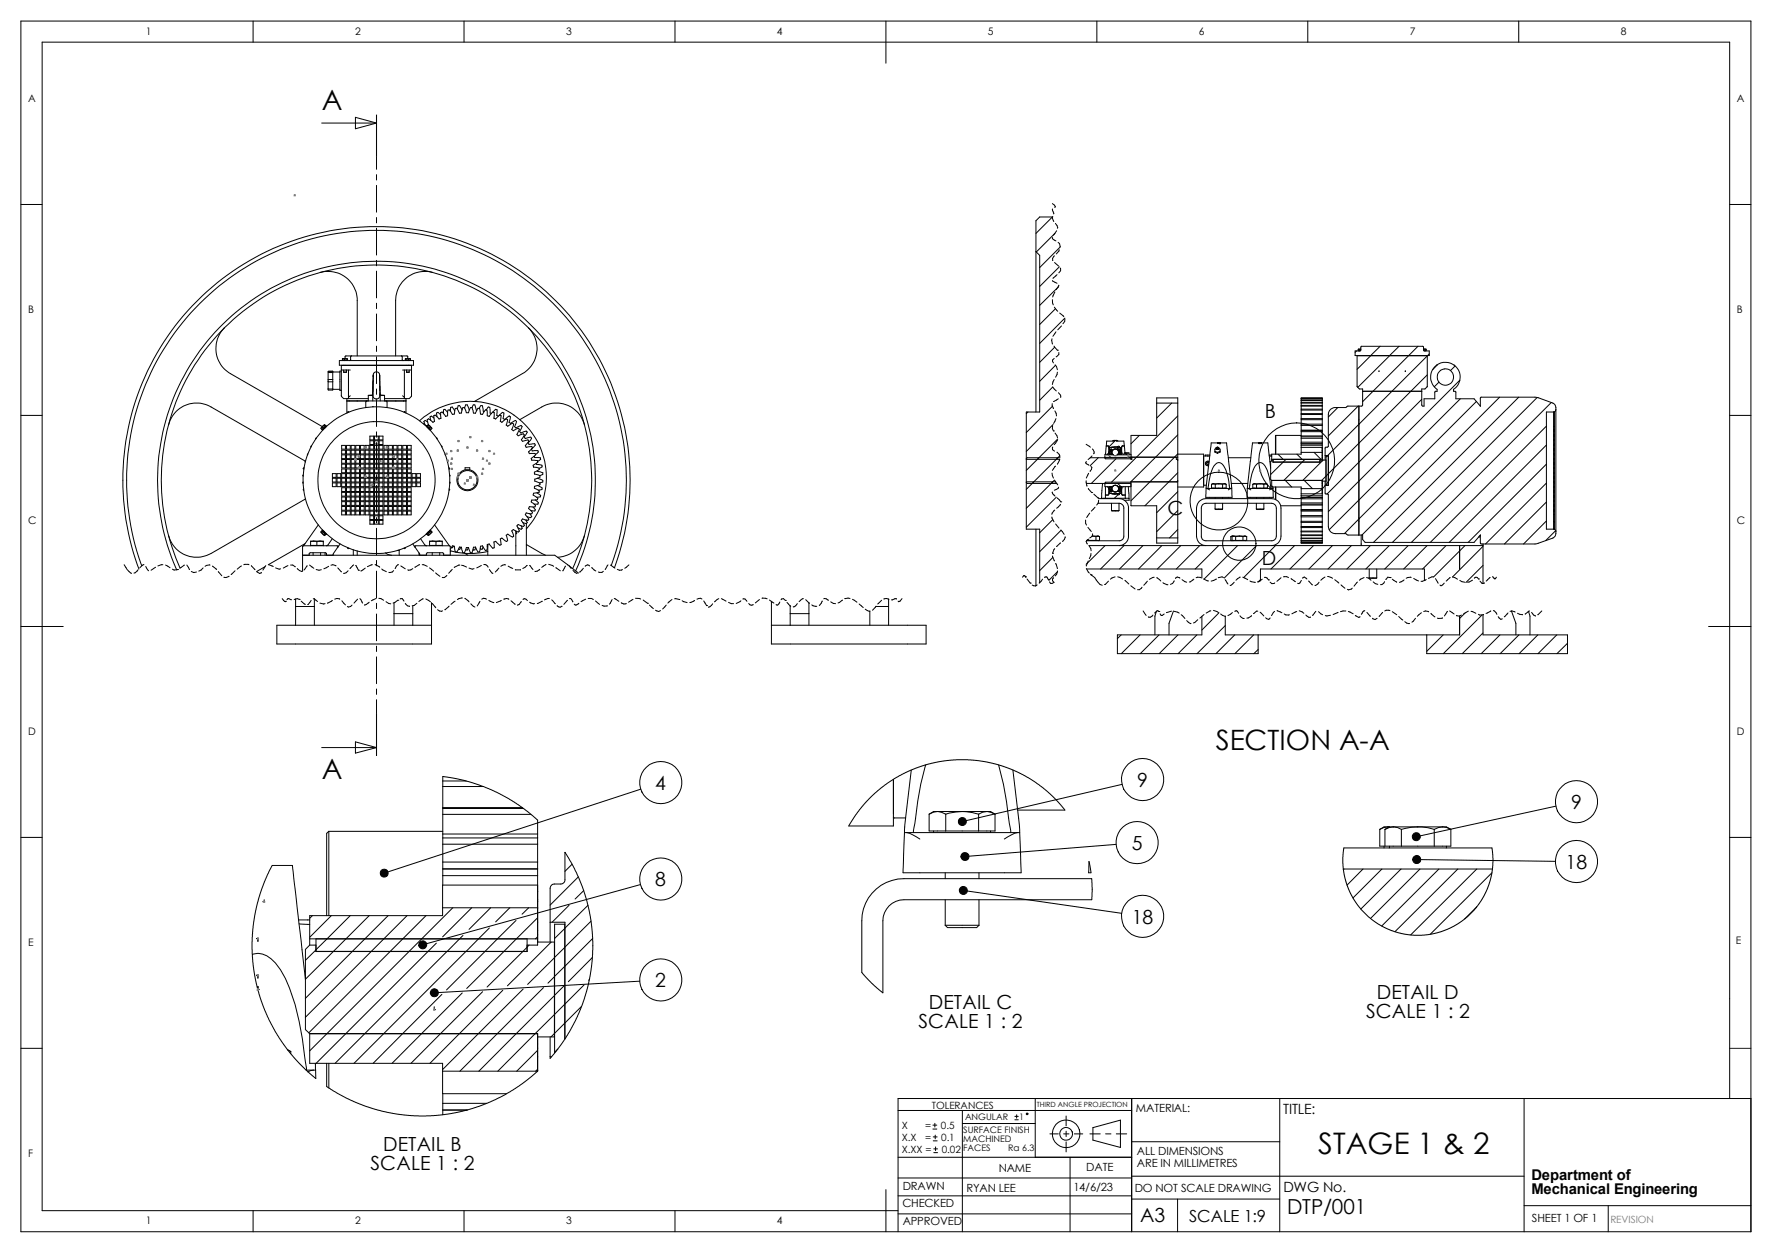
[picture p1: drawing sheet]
<svg xmlns="http://www.w3.org/2000/svg" width="420mm" height="297mm" viewBox="0 0 420 297" stroke-linecap="round" stroke-linejoin="round" font-family="sans-serif">
<defs><g id="words">
<text font-size="7" x="312.5" y="273.6">STAGE 1 &amp; 2</text>
<g font-size="6.6">
<text x="76.2" y="26.1">A</text>
<text x="288.2" y="177.7">SECTION A-A</text>
<text x="76.2" y="184.7">A</text>
</g>
<text font-size="4.9" x="305.1" y="287.9">DTP/001</text>
<g font-size="4.6">
<text x="299.8" y="99.1">B</text>
<text x="276.7" y="122.1">C</text>
<text x="299" y="133.9">D</text>
<text x="155.3" y="187.2">4</text>
<text x="269.5" y="186.5">9</text>
<text x="372.4" y="191.8">9</text>
<text x="268.2" y="201.5">5</text>
<text x="371.1" y="206">18</text>
<text x="155.3" y="210.1">8</text>
<text x="268.2" y="218.9">18</text>
<text x="155.3" y="234">2</text>
<text x="220.2" y="239.1">DETAIL C</text>
<text x="326.3" y="236.7">DETAIL D</text>
<text x="217.7" y="243.7">SCALE 1 : 2</text>
<text x="323.8" y="241.3">SCALE 1 : 2</text>
<text x="90.8" y="272.8">DETAIL B</text>
<text x="87.8" y="277.3">SCALE 1 : 2</text>
<text x="270.2" y="289.8">A3</text>
</g>
<text font-size="3.9" x="281.9" y="289.7">SCALE 1:9</text>
<g font-size="3.5">
<text x="363" y="279.6">Department of</text>
<text x="363" y="283.1">Mechanical Engineering</text>
</g>
<g font-size="3.3">
<text x="304.2" y="264">TITLE:</text>
<text x="304.2" y="282.5">DWG No.</text>
</g>
<g font-size="2.7">
<text x="269.2" y="263.5">MATERIAL:</text>
<text x="269.5" y="273.7">ALL DIMENSIONS</text>
<text x="236.7" y="277.8">NAME</text>
<text x="257.5" y="277.6">DATE</text>
<text x="269.5" y="276.6">ARE IN MILLIMETRES</text>
<text x="213.9" y="286.1">CHECKED</text>
<text x="214" y="282">DRAWN</text>
<text x="229.1" y="282.6">RYAN LEE</text>
<text x="254.4" y="282.4">14/6/23</text>
<text x="268.9" y="282.5">DO NOT SCALE DRAWING</text>
<text x="214" y="290.4">APPROVED</text>
<text x="363.1" y="289.8">SHEET 1 OF 1</text>
</g>
<g font-size="2.5">
<text x="34.5" y="8.2">1</text>
<text x="84.2" y="8.2">2</text>
<text x="134.2" y="8.2">3</text>
<text x="184.1" y="8.2">4</text>
<text x="234.2" y="8.2">5</text>
<text x="284.1" y="8.2">6</text>
<text x="334.1" y="8.2">7</text>
<text x="384.1" y="8.2">8</text>
<text x="6.6" y="24.2">A</text>
<text x="411.6" y="24.2">A</text>
<text x="6.6" y="74.2">B</text>
<text x="411.6" y="74.2">B</text>
<text x="6.6" y="124.2">C</text>
<text x="411.6" y="124.2">C</text>
<text x="6.6" y="174.2">D</text>
<text x="411.6" y="174.2">D</text>
<text x="6.6" y="224.2">E</text>
<text x="411.4" y="223.9">E</text>
<text x="6.6" y="274.2">F</text>
<text x="34.5" y="290.2">1</text>
<text x="84.2" y="290.2">2</text>
<text x="134.2" y="290.2">3</text>
<text x="184.1" y="290.2">4</text>
</g>
<g font-size="2.4">
<text x="220.9" y="262.8">TOLERANCES</text>
<text x="213.7" y="267.6">X</text>
<text x="219.2" y="267.6">=</text>
<text x="223" y="267.6">0.5</text>
<text x="213.7" y="270.4">X.X</text>
<text x="213.7" y="273.2">X.XX =</text>
<text x="219.3" y="270.4">=</text>
<text x="223.1" y="270.4">0.1</text>
<text x="223.2" y="273.2">0.02</text>
</g>
<text font-size="2.4" fill="#808080" x="381.7" y="289.8">REVISION</text>
<g font-size="2.1">
<text x="228.3" y="268.6">SURFACE FINISH</text>
<text x="228.7" y="265.5">ANGULAR</text>
<text x="241.6" y="265.5">1</text>
<text x="228.3" y="272.9">FACES</text>
<text x="228.3" y="270.8">MACHINED</text>
<text x="239" y="272.9">Ra 6.3</text>
</g>
<text font-size="1.7" x="245.7" y="262.5">THIRD ANGLE PROJECTION</text>
</g></defs>
<path d="M410 248.5h5" fill="none" stroke="#00f" stroke-width=".24"/>
<g fill="none" stroke="#000" stroke-width=".24">
<path d="M5 5h410v287h-410zM60 5v5M110 5v5M160 5v5M210 5v10M260 5v5M310 5v5M360 5v5M76.2 29.2h13M84.2 27.8l5 1.4-5 1.3zM89.2 37.2v2.9M5 48.5h5"/>
<path d="M89.2 41.4v1.3M89.2 43.9v6.4M89.2 51.6v1.2M89.2 54.1v6.4M245.5 59.6l.9 .9v37.2h-3.2v27.7h3.2v12.8M245.5 55.3l3.9-3.9h-3l-.9 .9v7.3M245.5 59.6v38.1M249.4 48.3l.5 .3 .2 .3-.1 .2M249.5 49.5l.2 1.2M249.5 56.3a.85 .85 0 0 0 .8 .8M249.5 51.3l-.1 .4 .4 .8M250 55.3l-4.4 4.4"/>
<path d="M250.1 53l.4 .5 .1 .6M250.4 54.7l-.7 1.1M250.8 57.4l.3 .3 .1 .8M251 59.2v.3l-.6 .7M251.2 58.6l-4.8 4.8M410 48.5h5M53.2 77.7a6.9 6.9 0 0 0 1.4 10.9l21.8 12.5M53.2 77.7a51.4 51.4 0 0 0-13.2 23M76 64.6a6.9 6.9 0 0 1 8.7 6.6v13.2M76 64.6a50.9 50.9 0 0 0-22.8 13.1M76 64.6a51.1 51.1 0 0 1 26.4 0M89.2 61.7v1.3"/>
<path d="M89.2 64.3v6.3M89.2 71.9v1.3M89.2 74.4v6.4M102.4 64.6a6.9 6.9 0 0 0-8.6 6.6v13.2M102.4 64.6a50.9 50.9 0 0 1 22.9 13.1M125.3 77.7a6.9 6.9 0 0 1-1.5 10.9l-11.4 6.6M125.3 77.7a50.9 50.9 0 0 1 13.2 23M249.4 66.5l1.1 .6M249.4 71l.2 1.3M249.5 61.7v.1M249.9 60.6l-.4 .7v.4M249.9 72.8l.8 1"/>
<path d="M249.9 62.2l1 .9M250 69.2l-.5 1.2M250.1 73.2l-3.7 3.7M250.3 78.7l-.7 1M250.5 65.1l-.9 .9M250.8 68l-4.4 4.4M250.9 67.6l-.6 1.1M251.1 63.2l-4.7 4.7M251.2 74.2l.9 .9M251.3 63.5l.1 .7-.4 .5M251.6 77.3l-.9 .9M252.4 75.4l-6 6"/>
<path d="M252.4 75.6l-.1 .6-.4 .6M5 98.5h5M77.8 90.5h1.1M77.8 90v.5M77.8 92.2h1.1M77.8 90.5v1.7M77.8 88.1v1.9M77.8 88.1l.1 .2h1M77.8 92.2v.3h1.1v-.3M78.9 90h-1.1M78.9 92.3h1.7M78.9 88.2h1.7"/>
<path d="M78.9 90v.5M78.9 90.5v1.7M78.9 88.3v1.7M78.9 88v.3M78.9 88l-1.1 .1M80.6 92.2v.3h.3M80.9 88h-.3v4.2M81.2 85h.2M81.2 85.1h.1M81.4 85l-.2 .1M81.4 85l.3 .1M81.4 85h.6"/>
<path d="M81.4 88.2h.7M81.4 87.7v.5M81.7 85.1v.3M82 85l-.3 .1M82 85l.3 .1M82.1 87.7v.5M82.2 95h.6zM82.2 94.5v3.4M82.3 85.1v.3M82.4 85.1v.3M82.6 87.7v6.7M82.6 94.5h4.7"/>
<path d="M82.7 97.7l-.2-.1-.1 .2M83 93.8l-.4 .3v.4M83 87.7h-2.1M83.1 85.2v.1M83.3 84.4l-.2 .1v.8l-.3 .2M83.3 84.4h11.8M83.3 84.4h-1.4l-.1 .6M86.7 96.6v-1.3l.2-.3h4.6l.2 .3v1.3M87.3 93.7v1.3h-4.5M88.3 93.6l-1 .1M88.3 93.6v1.4M88.4 93.7a.83 .83 0 0 0 .8 .9 .83 .83 0 0 0 .8-.8"/>
<path d="M88.4 89.3v-.4l-.1 4.7M88.4 90.2l-.1 3.4M88.5 88.6l-.2 5.1h-1M89.2 82v1.3M89.2 84.6v6.3M89.2 92.2v1.3M89.2 94.7v6.4M89.9 88.6a.74 .74 0 0 0-.7-.5 .74 .74 0 0 0-.7 .5M90 88.6l.1 5.2M90 90.1v-1.2l.1 4.7M90 91.6v1M90.1 93.1v.5"/>
<path d="M90.1 93.6l1 .1M90.1 93.6v1.4M90.1 93.7h1M91.1 93.7v1.3h4.6M91.1 94.5h4.7M95.1 84.4l.2 .1v.8l.3 .2M95.1 84.4h1.4l.1 .6M95.4 87.7h2.1M95.4 93.8l.4 .3v.4M95.7 95h.5zM95.8 97.7l.2-.1v.2M95.8 87.7v6.7"/>
<path d="M96.1 85h.1M96.1 85h.4M96.1 85l.1 .1M96.1 85v.4M96.2 85.1v.3M96.2 94.5v3.4M96.4 88.2h.6M96.4 87.7v.5M96.5 85l.4 .1M96.5 85l-.3 .1M96.5 85h.6M96.9 85.1v.4h1.1v1.1h-17.6v-1.1h1.1"/>
<path d="M96.9 94.5h-1.1M97 94.5l.5-.7v-7.2h-16.6v7.2a1.39 1.39 0 0 0 1.6 .7h.1M97 87.7v.5M97.1 85h.2M97.1 85l.2 .1v.3h-16.1v-.3M97.1 85l-.2 .1M99.4 99.7a18 18 0 0 1 24.9 .8 18 18 0 0 1 .5 24.8M102.9 99.1l-.7-.5-.1 .1a.46 .46 0 0 0 0 .8v.2M104.4 98.3l-.6-.6-.3 .2 .1 .9M106.1 97.7l-.7-.7-.3 .2v.8M107.8 97.4l-.7-.9-.3 .1-.1 .9M108.4 97l.2-.8 .3-.1 .6 1.1"/>
<path d="M110.1 96.7l.1-.1a.45 .45 0 0 1 .3-.6 .45 .45 0 0 1 .5 .6l.2 .6M111.9 96.6a.45 .45 0 0 1 .4-.6 .45 .45 0 0 1 .4 .6l.3 .7M111.9 96.6l.2 .6a.46 .46 0 0 0 .3 .7 .46 .46 0 0 0 .5-.5l.4-.6h.4l.1 .7a.48 .48 0 0 0 .3 .7 .48 .48 0 0 0 .6-.5 .44 .44 0 0 1 .5-.5 .44 .44 0 0 1 .3 .7 .48 .48 0 0 0 .2 .7 .48 .48 0 0 0 .6-.4 .46 .46 0 0 1 .6-.5 .46 .46 0 0 1 .2 .8 .47 .47 0 0 0 .2 .7 .47 .47 0 0 0 .6-.4l.6-.4 .3 .2-.1 .6a.46 .46 0 0 0 .1 .8 .46 .46 0 0 0 .7-.3 .46 .46 0 0 1 .7-.4 .46 .46 0 0 1 0 .8 .47 .47 0 0 0 0 .8 .47 .47 0 0 0 .7-.2l.6-.4 .3 .2-.5 1.3 .1 .1a.38 .38 0 0 0 .4 .2 .38 .38 0 0 0 .3-.2l.8-.3a.36 .36 0 0 1 .2 .3 .36 .36 0 0 1-.2 .3l-.4 .8 .1 .1a.38 .38 0 0 0 .3 .2 .38 .38 0 0 0 .4-.2l.3-.1a.42 .42 0 0 1 .7 .1l-.3 .6a.47 .47 0 0 0-.3 .7 .47 .47 0 0 0 .8 0l.6-.1 .2 .3-.4 .5a.48 .48 0 0 0-.3 .7 .48 .48 0 0 0 .8 .1 .44 .44 0 0 1 .7 .1 .44 .44 0 0 1-.3 .6l-.5 .5 .2 .4h1.3l.1 .3-.5 .4a.47 .47 0 0 0-.4 .7 .47 .47 0 0 0 .7 .2l.7 .1 .1 .2-.6 .5a.47 .47 0 0 0-.5 .6 .47 .47 0 0 0 .7 .3l.7 .2v.3l-1.1 .6v.5l1.3 .3M111.9 96.6h-.2a.36 .36 0 0 0-.4 .5v.1a.49 .49 0 0 1-.5 .6 .49 .49 0 0 1-.5-.6v-.1a.38 .38 0 0 0-.4-.5 .38 .38 0 0 0-.3 .5l-.1 .1a.46 .46 0 0 1-.4 .7 .46 .46 0 0 1-.5-.5l-.4-.6h-.3l-.1 .7a.48 .48 0 0 1-.3 .7 .48 .48 0 0 1-.6-.5 .44 .44 0 0 0-.6-.5 .44 .44 0 0 0-.2 .7 .48 .48 0 0 1-.2 .7 .48 .48 0 0 1-.7-.4 .46 .46 0 0 0-.6-.5 .46 .46 0 0 0-.2 .8 .47 .47 0 0 1-.1 .7 .47 .47 0 0 1-.7-.4l-.1-.1a.39 .39 0 0 0-.5-.2 .39 .39 0 0 0-.2 .6l.1 .1a.46 .46 0 0 1-.1 .8 .46 .46 0 0 1-.7-.3 .46 .46 0 0 0-.7-.4 .46 .46 0 0 0 0 .8l.2 .6M113.6 96.8l.4-.7 .3 .1 .3 1.3h.2M115.2 97.2l.2-.3a.36 .36 0 0 1 .6-.4l.2 .9a.36 .36 0 0 0-.1 .4 .36 .36 0 0 0 .4 .2M116.8 97.7l.3-.3a.39 .39 0 0 1 .6-.3v1.4l.5 .1M118.3 98.5l.2-.2a.66 .66 0 0 1 .8-.5l.1 .8a.47 .47 0 0 0 0 .7 .47 .47 0 0 0 .7-.3 .46 .46 0 0 1 .7-.3 .46 .46 0 0 1 .1 .8l-.3 .6 .2 .1a.37 .37 0 0 0 .6-.1l.8-.4 .2 .2-.2 .8a.39 .39 0 0 0-.1 .6 .39 .39 0 0 0 .6-.1l.3-.2a.4 .4 0 0 1 .4-.2 .4 .4 0 0 1 .3 .3l-.3 .8a.41 .41 0 0 0-.1 .6 .41 .41 0 0 0 .7-.1l.2-.1a.39 .39 0 0 1 .6 0 .39 .39 0 0 1-.1 .6l-.1 .1a.47 .47 0 0 0-.2 .8 .47 .47 0 0 0 .7 0l.2-.1a.39 .39 0 0 1 .6 .1 .39 .39 0 0 1-.2 .6l-.1 .1a.47 .47 0 0 0-.3 .7 .47 .47 0 0 0 .8 0h.6l.2 .3-.9 .9M123.2 99.5l5.2-3a6.9 6.9 0 0 1 10.1 4.2M243.6 97.7l-.4 .3M249.3 80.3l.1 1.2M249.4 95.7l.3 1.2"/>
<path d="M249.4 96.3l-6.2 6.2M249.7 95.2h.1M249.8 82l.8 1M249.9 85l-.4 .3 .2 .7M249.9 90l-.5 1.1M250 82.3l-3.6 3.6M250 97.4l.4 1.2M250.1 86.5l.3 .4 .2 .7M250.2 86.6l-3.8 3.8M250.3 99.2l-.6 1.2M250.4 92.7l-.9-1-3.1 3.2M250.6 83h.1"/>
<path d="M250.6 88.2l-.4 1.2M250.8 94.5l-1 .7M250.9 93.1l.5 .6-.1 .4M251 83.6v.4l-.7 .6M274.2 95.5v-1.2h4.9v1.2M274.2 95.5v7.7h-6.1M274.2 95.5h4.9M277.7 95.5l-3.5 3.6M279.1 98.6l-15.7 15.7M279.1 95.5v18.5M308.4 99.2v.3M308.4 99.5v1"/>
<path d="M308.4 98.3v.9M308.4 98v.3M308.4 97v.2M308.4 96.1v.2M308.4 95.4v.1M308.4 94.9v.1M308.4 94.5v.1M308.4 97.2v.8M308.4 96.3v.7M308.4 95.5v.6M308.4 95v.4M308.4 94.6v.3"/>
<path d="M308.4 94.6h5M308.4 94.5h5M308.4 95.5h5M308.4 94.5v-.2h5v.2M308.4 96.3h5M308.4 99.2h5M308.4 99.5h5M308.4 98.3h5M308.4 98h5M308.4 97h5M308.4 97.2h5M308.4 96.1h5"/>
<path d="M308.4 95.4h5M308.4 95h5M308.4 94.9h5M313.4 99.2v.3M313.4 99.5v1M313.4 98.3v.9M313.4 98v.3M313.4 97v.2M313.4 97.2v.8M313.4 96.1v.2M313.4 96.3v.7M313.4 95.5v.6"/>
<path d="M313.4 95.4v.1M313.4 95v.4M313.4 94.9v.1M313.4 94.6v.3M313.4 94.5v.1M317.1 96.6l-2.3 2.2M321.2 83.2l1.3-.1 .2-1h14.6l.2 1 1.3 .1v1.1h-17.6zM321.5 83.2l-.3 .3M321.9 96.3l-7.1 7M322 82.8l-.1 .3h.6M322 82.8h.1M322 82.8h.5"/>
<path d="M322.1 99.5h.1M322.1 96.3v30.5M322.1 82.8v.3M322.5 82.8h.1M322.5 82.8h-.4M323 92.8h14M324.9 84.3l-3.3 3.2M326.8 87.9l.1 .1zM327.1 82.1l-2.2 2.2M329.4 84.3l-7.6 7.5M331.6 82.1l-2.2 2.2M333 87.9l.1 .1z"/>
<path d="M333.8 84.3l-10.8 10.9M336.1 82.1l-2.2 2.2M337 94.7l-22.5 22.4M337.4 82.8h.2zM337.6 82.8h.3M337.9 82.8v.3M337.9 82.8l.1 .3h-.5M337.9 82.8h.1M338.3 84.4l-23.6 23.6M338.3 88.9l-25 25M338.8 83.9l-.4 .4M340.5 86.6h.1"/>
<path d="M340.5 86.6a3.5 3.5 0 0 0 .1 5.7v.5l-.5 .1v1.6h-2.6v1.8l-.4-.1-.1-.1v-3.9h.7l.6-.5v-7.4h-16.7v7.4l.6 .5h.8v3.9l-.2 .2h-3.4l-.5 .3h-2.4a1.63 1.63 0 0 0-1.7 1.7v7.6l-.7 .3v1.8M340.5 86.6a3.6 3.6 0 0 1 4.2 0M340.7 86.5l-1.1 1.1M341 90.6l-1.1 1.1M341.4 87.8a1.96 1.96 0 0 1 2.3 0M341.4 87.8h.1M341.4 87.8a1.95 1.95 0 0 0-.3 2.9 1.95 1.95 0 0 0 2.9 0 1.95 1.95 0 0 0-.3-2.9M344.7 86.6a3.5 3.5 0 0 1-.2 5.7v.5l.6 .1v1.6h4.3l1.5 1.8M344.7 86.6h.1M344.9 86.7l-1.2 1.1M346 90.1l-31.2 31.2M346.1 94.5l-31.1 31.1"/>
<path d="M349.9 95.2l-31.3 31.3M350.9 96.3v-2l.1-.2h12.8l4.2 1.4a1.28 1.28 0 0 1 .8 1.6M350.9 96.3h.1M355.4 94.1l-32.6 32.7M360 94.1l-34.5 34.5M364.3 94.2l-34.3 34.4M366.5 97.7h1.9v27.7h-1.9zM367.7 95.4l-33.2 33.2M368.8 97.1l-.2 .4-.4 .2v27.7l.3 .1 .3 .5M368.8 97.1v28.9M410 98.5h5M40 100.7a6.8 6.8 0 0 1 10-4.2l22.3 12.8"/>
<path d="M40 100.7a50.8 50.8 0 0 0 0 26.3M71.9 114.3h-.1l.1 .3M71.9 112.6h-.1l.1 .3M72 115.9l-.2 .2 .2 .1M72.1 110.9l-.3 .1 .2 .2M72.4 118.3l-22.4 12.9a6.9 6.9 0 0 1-10-4.2M72.4 109.3v.2M73 107.6l-.1 .3M73.8 105.7l-.1 .1v.2M75 103.8l-.2 .3M76.2 101.3l-.1 .2M76.2 101.3l-.1 .3 .2 .2 .3-.3"/>
<path d="M76.4 101.8l.9-.9 .1 .1-.9 1zM76.4 101.2l.2 .3M76.4 101.2l-.2 .1M76.6 101l-.4 .3M76.6 101l-.2 .2M76.8 100.8l-.2 .2M76.8 100.8l.3 .2M76.9 100.7l-.3 .3M76.9 100.7l.3 .2-.1 .1M76.9 100.7l-.1 .1M77.1 101l-.5 .5M77.2 101.3l-.3 .2"/>
<path d="M78.8 113.4h.9v.9h-.9zM78.8 112.3h.9v.9h-.9zM78.8 114.5h.9v.9h-.9zM79.9 113.4h.9v.9h-.9zM79.9 112.3h.9v.9h-.9zM79.9 114.5h.9v.9h-.9zM81 113.4h.9v.9h-.9zM81 105.6h.9v.9h-.9zM81 106.7h.9v.9h-.9zM81 107.8h.9v.9h-.9zM81 108.9h.9v.9h-.9zM81 110h.9v.9h-.9z"/>
<path d="M81 111.2h.9v.9h-.9zM81 118.9h.9v.9h-.9zM81 117.8h.9v.9h-.9zM81 116.7h.9v.9h-.9zM81 115.6h.9v.9h-.9zM81 112.3h.9v.9h-.9zM81 114.5h.9v.9h-.9zM82.1 105.6h.9v.9h-.9zM82.1 106.7h.9v.9h-.9zM82.1 107.8h.9v.9h-.9zM82.1 108.9h.9v.9h-.9zM82.1 110h.9v.9h-.9z"/>
<path d="M82.1 111.2h.9v.9h-.9zM82.1 112.3h.9v.9h-.9zM82.1 113.4h.9v.9h-.9zM82.1 114.5h.9v.9h-.9zM82.1 115.6h.9v.9h-.9zM82.1 116.7h.9v.9h-.9zM82.1 117.8h.9v.9h-.9zM82.1 118.9h.9v.9h-.9zM83.2 113.4h.9v.9h-.9zM83.2 105.6h.9v.9h-.9zM83.2 106.7h.9v.9h-.9zM83.2 107.8h.9v.9h-.9z"/>
<path d="M83.2 108.9h.9v.9h-.9zM83.2 110h.9v.9h-.9zM83.2 111.2h.9v.9h-.9zM83.2 118.9h.9v.9h-.9zM83.2 117.8h.9v.9h-.9zM83.2 116.7h.9v.9h-.9zM83.2 115.6h.9v.9h-.9zM83.2 112.3h.9v.9h-.9zM83.2 114.5h.9v.9h-.9zM84.3 113.4h.9v.9h-.9zM84.3 105.6h.9v.9h-.9zM84.3 106.7h.9v.9h-.9z"/>
<path d="M84.3 107.8h.9v.9h-.9zM84.3 108.9h.9v.9h-.9zM84.3 110h.9v.9h-.9zM84.3 111.2h.9v.9h-.9zM84.3 118.9h.9v.9h-.9zM84.3 117.8h.9v.9h-.9zM84.3 116.7h.9v.9h-.9zM84.3 115.6h.9v.9h-.9zM84.3 112.3h.9v.9h-.9zM84.3 114.5h.9v.9h-.9zM85.4 113.4h.9v.9h-.9zM85.4 105.6h.9v.9h-.9z"/>
<path d="M85.4 106.7h.9v.9h-.9zM85.4 107.8h.9v.9h-.9zM85.4 108.9h.9v.9h-.9zM85.4 110h.9v.9h-.9zM85.4 111.2h.9v.9h-.9zM85.4 118.9h.9v.9h-.9zM85.4 117.8h.9v.9h-.9zM85.4 116.7h.9v.9h-.9zM85.4 115.6h.9v.9h-.9zM85.4 112.3h.9v.9h-.9zM85.4 114.5h.9v.9h-.9zM86.6 113.4h.9v.9h-.9z"/>
<path d="M86.6 105.6h.9v.9h-.9zM86.6 106.7h.9v.9h-.9zM86.6 107.8h.9v.9h-.9zM86.6 108.9h.9v.9h-.9zM86.6 110h.9v.9h-.9zM86.6 111.2h.9v.9h-.9zM86.6 118.9h.9v.9h-.9zM86.6 117.8h.9v.9h-.9zM86.6 116.7h.9v.9h-.9zM86.6 115.6h.9v.9h-.9zM86.6 112.3h.9v.9h-.9zM86.6 114.5h.9v.9h-.9z"/>
<path d="M87.7 113.4h.9v.9h-.9zM87.7 105.6h.9v.9h-.9zM87.7 106.7h.9v.9h-.9zM87.7 107.8h.9v.9h-.9zM87.7 108.9h.9v.9h-.9zM87.7 110h.9v.9h-.9zM87.7 111.2h.9v.9h-.9zM87.7 118.9h.9v.9h-.9zM87.7 117.8h.9v.9h-.9zM87.7 116.7h.9v.9h-.9zM87.7 115.6h.9v.9h-.9zM87.7 112.3h.9v.9h-.9z"/>
<path d="M87.7 114.5h.9v.9h-.9zM87.7 103.4h.9v.9h-.9zM87.7 104.5h.9v.9h-.9zM88.8 113.4h.9v.9h-.9zM88.8 105.6h.9v.9h-.9zM88.8 106.7h.9v.9h-.9zM88.8 107.8h.9v.9h-.9zM88.8 108.9h.9v.9h-.9zM88.8 110h.9v.9h-.9zM88.8 111.2h.9v.9h-.9zM88.8 118.9h.9v.9h-.9zM88.8 117.8h.9v.9h-.9z"/>
<path d="M88.8 116.7h.9v.9h-.9zM88.8 115.6h.9v.9h-.9zM88.8 112.3h.9v.9h-.9zM88.8 114.5h.9v.9h-.9zM88.8 104.5h.9v.9h-.9zM88.8 103.4h.9v.9h-.9zM89.2 102.4v1.2M89.2 104.9v6.4M89.2 112.5v1.3M89.2 115.1v6.3M89.9 113.4h.9v.9h-.9zM89.9 105.6h.9v.9h-.9z"/>
<path d="M89.9 106.7h.9v.9h-.9zM89.9 107.8h.9v.9h-.9zM89.9 108.9h.9v.9h-.9zM89.9 110h.9v.9h-.9zM89.9 111.2h.9v.9h-.9zM89.9 118.9h.9v.9h-.9zM89.9 117.8h.9v.9h-.9zM89.9 116.7h.9v.9h-.9zM89.9 115.6h.9v.9h-.9zM89.9 112.3h.9v.9h-.9zM89.9 114.5h.9v.9h-.9zM89.9 104.5h.9v.9h-.9z"/>
<path d="M89.9 103.4h.9v.9h-.9zM91 113.4h.9v.9h-.9zM91 105.6h.9v.9h-.9zM91 106.7h.9v.9h-.9zM91 107.8h.9v.9h-.9zM91 108.9h.9v.9h-.9zM91 110h.9v.9h-.9zM91 111.2h.9v.9h-.9zM91 112.3h.9v.9h-.9zM91 114.5h.9v.9h-.9zM91 115.6h.9v.9h-.9zM91 116.7h.9v.9h-.9z"/>
<path d="M91 117.8h.9v.9h-.9zM91 118.9h.9v.9h-.9zM92.1 113.4h.9v.9h-.9zM92.1 105.6h.9v.9h-.9zM92.1 106.7h.9v.9h-.9zM92.1 107.8h.9v.9h-.9zM92.1 108.9h.9v.9h-.9zM92.1 110h.9v.9h-.9zM92.1 111.2h.9v.9h-.9zM92.1 112.3h.9v.9h-.9zM92.1 114.5h.9v.9h-.9zM92.1 115.6h.9v.9h-.9z"/>
<path d="M92.1 116.7h.9v.9h-.9zM92.1 117.8h.9v.9h-.9zM92.1 118.9h.9v.9h-.9zM93.2 113.4h.9v.9h-.9zM93.2 105.6h.9v.9h-.9zM93.2 106.7h.9v.9h-.9zM93.2 107.8h.9v.9h-.9zM93.2 108.9h.9v.9h-.9zM93.2 110h.9v.9h-.9zM93.2 111.2h.9v.9h-.9zM93.2 112.3h.9v.9h-.9zM93.2 114.5h.9v.9h-.9z"/>
<path d="M93.2 115.6h.9v.9h-.9zM93.2 116.7h.9v.9h-.9zM93.2 117.8h.9v.9h-.9zM93.2 118.9h.9v.9h-.9zM94.3 113.4h.9v.9h-.9zM94.3 105.6h.9v.9h-.9zM94.3 106.7h.9v.9h-.9zM94.3 107.8h.9v.9h-.9zM94.3 108.9h.9v.9h-.9zM94.3 110h.9v.9h-.9zM94.3 111.2h.9v.9h-.9zM94.3 112.3h.9v.9h-.9z"/>
<path d="M94.3 114.5h.9v.9h-.9zM94.3 115.6h.9v.9h-.9zM94.3 116.7h.9v.9h-.9zM94.3 117.8h.9v.9h-.9zM94.3 118.9h.9v.9h-.9zM95.5 105.6h.9v.9h-.9zM95.5 106.7h.9v.9h-.9zM95.5 107.8h.9v.9h-.9zM95.5 108.9h.9v.9h-.9zM95.5 110h.9v.9h-.9zM95.5 111.2h.9v.9h-.9zM95.5 112.3h.9v.9h-.9z"/>
<path d="M95.5 113.4h.9v.9h-.9zM95.5 114.5h.9v.9h-.9zM95.5 115.6h.9v.9h-.9zM95.5 116.7h.9v.9h-.9zM95.5 117.8h.9v.9h-.9zM95.5 118.9h.9v.9h-.9zM96.6 113.4h.9v.9h-.9zM96.6 105.6h.9v.9h-.9zM96.6 106.7h.9v.9h-.9zM96.6 107.8h.9v.9h-.9zM96.6 108.9h.9v.9h-.9zM96.6 110h.9v.9h-.9z"/>
<path d="M96.6 111.2h.9v.9h-.9zM96.6 112.3h.9v.9h-.9zM96.6 114.5h.9v.9h-.9zM96.6 115.6h.9v.9h-.9zM96.6 116.7h.9v.9h-.9zM96.6 117.8h.9v.9h-.9zM96.6 118.9h.9v.9h-.9zM97.7 113.4h.9v.9h-.9zM97.7 112.3h.9v.9h-.9zM97.7 114.5h.9v.9h-.9zM98.8 113.4h.9v.9h-.9zM98.8 112.3h.9v.9h-.9z"/>
<path d="M98.8 114.5h.9v.9h-.9zM100.3 100.5l.8 .5M101.3 101l.8 .9-.1 .1-.5-.5M101.3 101l-.1-.1-.2 .1 .5 .5M101.3 100l-.1-.1a.37 .37 0 0 0-.6-.1 .37 .37 0 0 0 0 .6l.2 .3M101.3 101l.5 .5M101.5 101.5l.3 .3M101.6 100.7l.3 .3M101.6 100.7v.1M101.6 100.7l-.3 .2v.1M101.6 100.8l-.3 .2M101.6 100.8l.3 .2"/>
<path d="M101.9 101l.3 .3M101.9 101l.1 .2M102 101.2l-.2 .3M102 101.2l.2 .1M102.2 101.3l.2 .2M102.2 101.3l.2 .3-.3 .2-.3-.3M103.4 103.8l.2 .3M104.6 105.7l.2 .1-.1 .2M105.5 107.6v.3M106 109.3v.2M106.3 110.9l.3 .1-.2 .2M106.4 115.9l.2 .1-.2 .2"/>
<path d="M106.6 112.6h.1l-.1 .3M106.6 114.3v.3M110.2 111.4h1.1M110.2 111.4v-.5h1.1v.5M110.2 111.4a2.51 2.51 0 0 0-1.5 3.8 2.51 2.51 0 0 0 4.2 0 2.51 2.51 0 0 0-1.6-3.8M125.9 106.4l.3 .5 1.3-.1 .1 .2a.45 .45 0 0 1-.5 .6l-.2 .1M126.6 108.1v.1a.47 .47 0 0 0 .8 .3 .45 .45 0 0 1 .7 .2 .45 .45 0 0 1-.5 .6l-.2 .1M126.9 118.5l.2 .2a.47 .47 0 0 1 .5 .3 .47 .47 0 0 1-.1 .5h-.9M127.1 109.8v.3l.7 .1a.44 .44 0 0 1 .7 .3 .44 .44 0 0 1-.6 .5h-.1M127.3 116.8l.8 .7v.3l-.9 .1M127.3 111.6l.9 .3a.39 .39 0 0 1 .5 .3 .39 .39 0 0 1-.5 .4l-.2 .1M127.4 115.1l1.1 .6-.1 .3-.8 .2"/>
<path d="M127.5 113.4l.6 .2a.45 .45 0 0 1 .6 .4 .45 .45 0 0 1-.7 .4l-.1 .1M128 112.7v.4l-1.3 .5v.4l.7 .3a.45 .45 0 0 1 .6 .4 .45 .45 0 0 1-.7 .4 .48 .48 0 0 0-.6 .4 .48 .48 0 0 0 .6 .5l.5 .3v.2v.2l-.7 .1a.47 .47 0 0 0-.7 .3 .47 .47 0 0 0 .5 .6l.6 .5-.1 .2-.7 .1a.47 .47 0 0 0-.7 .3 .47 .47 0 0 0 .4 .6 .44 .44 0 0 1 .5 .6 .44 .44 0 0 1-.7 .1h-.8l-.1 .4 .5 .5a.45 .45 0 0 1 .3 .6 .45 .45 0 0 1-.7 .2 .47 .47 0 0 0-.8 0 .47 .47 0 0 0 .3 .7l.4 .6-.2 .3-1.3-.4-.2 .4 .6 1.2-.2 .2-1.2-.5-.3 .4 .6 1.2-.2 .2-.8-.3a.4 .4 0 0 0-.6-.1 .4 .4 0 0 0 0 .6l.3 .8-.3 .2-.6-.3a.47 .47 0 0 0-.7-.3 .47 .47 0 0 0 0 .8 .46 .46 0 0 1 0 .8 .46 .46 0 0 1-.7-.3 .46 .46 0 0 0-.7-.4 .46 .46 0 0 0-.1 .8v.7l-.3 .1-.5-.4a.47 .47 0 0 0-.6-.4 .47 .47 0 0 0-.2 .8 .46 .46 0 0 1-.2 .7 .46 .46 0 0 1-.6-.4 .48 .48 0 0 0-.6-.5 .48 .48 0 0 0-.2 .8 .45 .45 0 0 1-.3 .7 .45 .45 0 0 1-.5-.5 .47 .47 0 0 0-.6-.6 .47 .47 0 0 0-.3 .7l-.1 .7-.2 .1h-.2l-.4-.6a.46 .46 0 0 0-.5-.6 .46 .46 0 0 0-.3 .7l-.2 .6h-.4l-.2-.6a.49 .49 0 0 0-.5-.6 .49 .49 0 0 0-.5 .6l-.2 .6h-.4l-.2-.6a.46 .46 0 0 0-.4-.7 .46 .46 0 0 0-.5 .6l-.3 .6h-.2l-.2-.1-.1-.7a.47 .47 0 0 0-.3-.7 .47 .47 0 0 0-.6 .6l-.2 .2M138.5 100.7a50.8 50.8 0 0 1 0 26.3M243.2 108.9h8M243.2 114.2h7M243.2 114.4l.3 .2h7M249.3 112.1l.4 1.2M249.4 116.6l.1 .5 .6 .5M249.5 100.9l-.1 .7 .3 .6M249.5 106v.6l.4 .3M249.6 100.6l-6.4 6.4M249.7 102.2h.1"/>
<path d="M249.9 113.8l-6.7 6.7M250 113.9l.7 1M250.1 102.7l.6 1.1M250.2 110.5l-.8 1M250.4 117.9l-7.2 7.1M250.5 107.2l.5 .5 .2 .5M250.6 104.4l-.7 1M250.6 118l.8 1M250.6 110h.1M250.7 104.1l-7.5 7.4M250.9 115.5l-.1 .3-.9 .4M251.1 108.8l-.4 1.2"/>
<path d="M251.2 108l-8 8M251.2 108.5h-7.7l-.3 .2M251.3 119.5l-.9 1M251.4 119h.1M257.4 105.3l1 .7M257.4 114l.2 1.2M257.5 114.6l4.4 .1M257.5 109.4l-.1 .4 .7 .4M257.9 115.8l.8 1M258 112.2l-.5 1.1M258.6 110.6l.2 .2-.1 .5-.3 .4M258.7 116.8h.1"/>
<path d="M258.8 108.1l-.9 .8M258.9 106.4a.81 .81 0 0 1 .3 1.2M259.2 117.1l1 .9M260.2 118h.1M260.3 119.3h5a1.16 1.16 0 0 1 1.1 1.1v6.7a1.08 1.08 0 0 1-1.1 1.1h-7.8M260.3 118.2h5a2.23 2.23 0 0 1 2.2 2.2v6.7a2.23 2.23 0 0 1-2.2 2.2M260.3 108.5l-1.9 1.9M260.4 118.6l-.1 .6-.4 .5M261.3 114.6l-.2 3.6 .9-.1M261.9 108.4h6.2M261.9 108.4v.1h-3.5M261.9 114.7h6.2"/>
<path d="M261.9 114.7v.6M261.9 108.5l.1 .3h6.1M261.9 115.4h.9l.1 1.5M262 115.4v1.9M262 118.1h4.7M262 117.3v.8M262.2 105.7h.5l.1 .5M262.2 105.7l-.2 2M262.5 107.7l.8 .8M262.5 107.7h-.6v.7M262.8 116.9v.4h-.8M262.8 116.9l1.5 .2"/>
<path d="M262.8 115.9v1M262.8 106.2v.9M262.9 106.5l.1 .4M262.9 115.4h.1M262.9 107.6v.1M262.9 106.5h.4M262.9 106.2l-.1 1.4-.3 .1M262.9 107.6h.1M262.9 116.6h.4M262.9 115.4v.6l.5 .2v.3l-.1-.1M263 116v.1M263 106.9v.1"/>
<path d="M263 106.9l-.2 .8 .6-.1h-.3M263 116.1l-.1 .4M263 116.9l1.3 .2 1.4-.2M263 115.4h.1M263 107.6v.1M263 115.4v.6l.4 .2M263.1 115.4v.1M263.1 107.6v.1M263.1 115.5h.3l-.6-.1 .2 .7M263.1 115.5v.5l.3 .2M263.2 116.2v.2M263.2 106.6v.3"/>
<path d="M263.2 106.6l.1 .1M263.2 116.4l.2 .2M263.3 116.2v.2M263.3 106.7v.1M263.3 106.7l.1-.1v.2l-.5 .3v.5M263.3 116.4h-.1M263.4 116.2h.1M263.4 106.9h.1M263.4 106.9l-.3 .2v.5M263.4 106.9l-.4 .2v.5M263.4 106.5l-.2 .1M263.4 107.4v.2a1.01 1.01 0 0 0 1.6 .1h.3"/>
<path d="M263.4 115.4v.9M263.4 106.5v1.2M263.4 115.4v1.1M263.4 115.4v.1M263.4 106.9v.5M263.4 115.6v.5M263.4 106.5h.1M263.4 116.1l.1 .5M263.4 106.5v.4M263.4 115.5v.1M263.4 119.3v1.7M263.4 106.9l-.1 .2 .1 .3"/>
<path d="M263.4 115.6l-.1 .1 .1 .4M263.5 106.6l.9-.2 .4 .2M263.5 116.5l.7 .1 .6-.1M263.7 107.6l-.1 .1M264.1 104.4l-.3 .2M264.1 104.4v.2h-1.8l-.1 1.1M264.1 104.4h.5M264.4 104.4l-1.6 1.6M264.5 108.8l-5.8 5.8M264.6 104.4h.3M264.6 104.4v.2h1.8l.1 1.1M264.8 116.5h.4"/>
<path d="M264.9 106l-1.9 .1M264.9 106v.6h.1M264.9 106h.1M264.9 106a.22 .22 0 0 1 .2-.2 .22 .22 0 0 1 .2 .1l.1 .2 .5 .1M264.9 114.6l.8 .8M264.9 104.4v.2M264.9 106l-2.1 .2M265 106h.1M265 117.3l-.9 .8M265 107.6v.1M265 106l.7 .1M265 106.6h.2"/>
<path d="M265 106v.6M265.2 115.4l.1 1.2M265.2 119.3v1.7M265.3 115.4l-.4-.1a1.06 1.06 0 0 0-1.5 .2M265.3 106.5l-.1 1.2M265.3 115.4v1.2M265.3 107.6v.1M265.3 106.9v.5M265.3 115.6v.5M265.3 106.5h.4M265.3 116.6h.4M265.3 106.5v.4"/>
<path d="M265.3 107.4v.3M265.3 115.4v.2M265.3 116.1v.5M265.3 116.2h.1M265.3 106.9l.3 .2v.5M265.3 106.5l.2 .1M265.4 106l.3 .4M265.4 106.7v.1M265.4 106.7l-.1-.1v.2l.4 .3v.5M265.5 106.6v.3M265.5 116.2l-.2 .4M265.5 106.6l-.1 .1"/>
<path d="M265.6 115.4l-.3 .1v-.1h.5l-.1 .7M265.6 107.6h.1M265.6 115.4h.1M265.6 115.4v.6l-.3 .2M265.7 106.9l.1 .8h-.5v-.1h.3M265.7 116v.1M265.7 106.9v.1M265.7 116.1l.1 .4M265.7 115.4v.6l-.4 .2v.3l.1-.3M265.7 107.6v.1M265.7 115.4h.1M265.7 106.2l.2 1.4 .6 .1v-.3h1.1v.3h.4"/>
<path d="M265.8 106.5l-.1 .4M265.8 115.5l.1 .1M265.9 106.2v.9M265.9 115.9v1M265.9 116.9v.4h.8M265.9 116.9l-.5 .1-.1 .2a.22 .22 0 0 1-.2 .1 .22 .22 0 0 1-.2-.2l-2.1-.2M266.5 105.7h-.6v.5M266.5 105.7l.3 1.7M266.7 117.3v.8M266.7 115.4v1.9M266.7 118.1l.9 .1M266.8 107.4v.3h.5v-.3"/>
<path d="M267 107.7l.8 .8M267 107.4v.3M267.4 115.4l.2 2.8M267.6 118.2v.4h-1.1M268 115.4h-2.1l-.2 1.5M268.1 114.3h-6.1l-.1 .3M268.1 108.4v.4M268.1 114.3v5.6h6.1v7.6M268.1 108.4h11M268.1 103.3v5.5M268.1 114.2h11M268.3 108.4v.5l-.2-.1"/>
<path d="M270 103.2l-1.9 2M278.8 108.4v.5l.3 .2M279.1 109h.1M279.1 114v.2M279.1 107.7h6.2v7.7h-6.2M279.1 103.1l-11.2 11.2M279.1 107.6l-11 11.1M279.1 112.1l-7.7 7.8M279.1 116.5l-4.9 5M279.1 114l-.2 .2M279.1 114.2v13.3M285 119.6l.8-.3h15.6a1.16 1.16 0 0 1 1.1 1.1v6.7a1.09 1.09 0 0 1-1.1 1.1h-15.6a1.02 1.02 0 0 1-1.1-1.1v-6.9z"/>
<path d="M285.3 114.9l.6 .1M285.3 108.1v6.7M285.3 108.1h.4M285.7 109.8l.2 .5 .6 .1M285.7 108.1h1M285.9 115.8h.1M285.9 115v.8M285.9 115l1.2-10h3.6l1.2 10.8M286 115.8l.7 .3M286 115.8h5.8M286.3 109.6l-.3 .2M286.3 109.6l.2 .2"/>
<path d="M286.3 109.5l.3 .2M286.3 109.5l-.3 .2v.2l.3 .2 .2-.1M286.3 109.5v.1M286.3 115.8v-.3a9.7 9.7 0 0 1 1.9-5.6 1.17 1.17 0 0 1 1.9 .6 14.7 14.7 0 0 1 1.4 5.3M286.6 109.4a.53 .53 0 0 0-.9 .4 .53 .53 0 0 0 .8 .5M286.8 107.9h-1.1v.2M287.1 114.8v.9h3.5v-.9M287.4 115.7v.1M287.6 114.7h1.3M287.6 114.7l.4 .1M287.6 114.7l-.5 .1M288 107l.5 .2"/>
<path d="M288 117.9v.3M288 119.3v1.3M288 114.8v.9M288.2 106.3l.2 .3 .5-.2M288.2 106.3l-.2 .2v.7l.5 .2M288.4 106a.33 .33 0 0 0 0 .6 .33 .33 0 0 0 .5-.3M288.5 106.1h.2M288.5 106.2h.2M288.5 107.2v.2M288.6 104.9h.6M288.6 105l.5 .1M288.8 106l.1 .3"/>
<path d="M288.9 114.7l.9 .1M288.9 114.7l-.9 .1M288.9 105.1h.3M288.9 114.7h1.3M288.9 106.3v.1M288.9 106.3l.3 .2v.7l-.7 .2M289.1 105.1h.1M289.2 107l-.7 .2M289.2 105v.1M289.8 114.8v.9M289.8 117.9v.3M289.8 119.3v1.3"/>
<path d="M290.2 114.7l-.4 .1M290.2 114.7l.4 .1M290.4 115.7v.1M291.1 108.5h5.4M291.8 115.8l-.7 .3M291.8 114.6h3.9M291.8 115.8h.1M291.9 115.8l.1 2.1h-6.2l.1-2.1M295.6 115.8h.1M295.7 115.8l.8 .3M295.7 115.8h5.9M296.1 115.8v-.3a9.7 9.7 0 0 1 1.9-5.6 1.17 1.17 0 0 1 1.8 .6 14.7 14.7 0 0 1 1.4 5.3"/>
<path d="M296.9 114.8v.9h3.5v-.9M297.2 115.7v.1M297.4 114.7l.4 .1M297.4 114.7l-.5 .1M297.4 114.7h1.3M297.8 117.9v.3M297.8 119.3v1.3M297.8 114.8v.9M298.3 105l.1 .1 .3-.1M298.4 105.2h.3M298.4 105h.2M298.6 104.9h-.2h.6h-.3"/>
<path d="M298.7 114.7l.9 .1M298.7 114.7l-.9 .1M298.7 114.7h1.3M298.7 105h.2M298.7 105.2h.3M299 105l-.3 .1M299.6 114.8v.9M299.6 117.9v.3M299.6 119.3v1.3M300 114.7l-.4 .1M300 114.7l.4 .1M300.2 115.7v.1"/>
<path d="M300.8 107.9h.6M300.9 108.1h.5M301.2 111l-.7-6h-3.7l-1.2 10.8M301.4 108.9h12M301.4 113.9v1.5h7v.4M301.4 115.1l.3 .3M301.4 113.9h12v1.9M301.4 109.2l-.2 .2v4.3l.2 .2M301.6 115.8l-.7 .3M301.6 115.8h.1M301.7 115.5v.3M301.7 115.8l.1 2.1h-6.2v-2.1"/>
<path d="M301.8 108.9v.6h11M302.3 115.4v3M302.4 103.2l-.1 4.5M302.4 103.2h6M302.4 115.4v3M302.4 103.2v4.5M302.9 107.7l1.2 1.2M303.5 119.9h4.9M304.1 109.6l-2.9 2.9M304.6 113.9l1.6 1.5M304.8 108.9l-.6 .6M307.4 107.7l1.2 1.2"/>
<path d="M308.4 106v1.2M308.4 115.8v1.3M308.4 105.2v.3M308.4 117.5v.4M308.4 103.9v.9M308.4 103.5v.4M308.4 118.2v1M308.4 119.2v.3M308.4 104.8v.4M308.4 117.9v.3M308.4 102.3v1M308.4 102.3v-.3h5v.3"/>
<path d="M308.4 119.7v1.1M308.4 100.5v.3M308.4 100.8v1.2h5v-1.2M308.4 106h5v1.2M308.4 105.5v.5M308.4 117.1v.4M308.4 103.3v.2M308.4 119.5v.2M308.4 107.2v.5h-7v1.5M308.4 105.2h5M308.4 117.9h5M308.4 115.8h5"/>
<path d="M308.4 107.2l5 .1M308.4 105.5h5M308.4 103.3h5M308.4 118.2h5M308.4 117.5h5M308.4 104.8h5M308.4 103.9h5M308.4 103.5h5M308.4 119.2h5M308.4 119.5h5M308.4 102.3h5M308.4 119.7h5"/>
<path d="M308.4 100.5h5M308.4 100.8h5M308.6 109.6l-4.3 4.3M309.1 113.9l2 1.9M309.3 108.9l-.6 .6M311.4 107.2l1.7 1.7M312.8 108.9v.7h-11.1v-.4h-.3M313.4 115.8v1.3h-5M313.4 108.7v.3l.9 .1M313.4 114.4v.2M313.4 108.5v.2M313.4 106.9v.4"/>
<path d="M313.4 107.3v.7M313.4 115.8v.4M313.4 115.1v.7M313.4 106.8v.1M313.4 116.2h.1M313.4 105.2v.3M313.4 105.5v.9M313.4 117.5v.4M313.4 116.7v.8M313.4 108v.5M313.4 114.6v.5M313.4 103.9v.9"/>
<path d="M313.4 103.5v.4M313.4 118.2v1M313.4 119.2v.3M313.4 106.4v.4M313.4 116.2v.5M313.4 104.8v.4M313.4 117.9v.3M313.4 102.3v1M313.4 119.7v1.1M313.4 103.3v.2M313.4 119.5v.2M313.4 100.5v.3"/>
<path d="M313.4 116.7h.1M313.4 106.9h.1M313.4 106.8h.1M313.4 108.5h.1M313.4 107.2v2h-.6M313.4 114.4h.1M313.4 108.7h.1M313.4 108h.1M313.4 114.6h.1M313.4 115.1h.1M313.4 106.4h.1M313.6 109.1l-4.8 4.8"/>
<path d="M314.1 115.1v1.8l.7 .4v7.5a1.71 1.71 0 0 0 1.7 1.7h2.5l.5 .3h3.5v1.1l.6 .7h25.8l1.5-1.8M314.1 114v1.1M314.1 108v1.1M314.1 108h.7v7.1h-.7M314.3 114h-.9v.4M314.5 108.1l-.2 .3M314.8 108.1h-.5v6.9h.5M322.1 100.4h.1M366.5 101l-27.5 27.6M366.5 105.5l-23 23.1M366.5 110l-18.5 18.6M366.5 114.5l-14.4 14.4"/>
<path d="M366.5 119l-9.9 9.9M368.2 113.3h.2M368.2 110.9h.2M368.2 108.9h.2M368.2 109.8h.2M368.2 117.8h.2M368.2 118.7h.2M368.2 114.2h.2M368.2 105.3h.2M368.2 104.4h.2M368.2 107.5h.2M368.2 116.4h.2"/>
<path d="M368.2 120h.2M368.2 119.8h.2M368.2 113.1h.2M368.2 106.6h.2M368.2 106.4h.2M368.2 110h.2M368.2 114.4h.2M368.2 105.5h.2M368.2 115.5h.2M368.2 115.3h.2M368.2 117.6h.2M368.2 116.7h.2"/>
<path d="M368.2 111.1h.2M368.2 102h.2M368.2 102.2h.2M368.2 103.3h.2M368.2 103.1h.2M368.2 108.7h.2M368.2 107.8h.2M368.2 101.1h.2M368.2 118.9h.2M368.2 104.2h.2M368.2 112.2h.2M368.2 112h.2"/>
<path d="M29.4 133.9l.7 1.1M30.2 135l1 .9M32.7 135l-.7 .8h-.3M34.1 133.9l-1 .7M34.5 134.3l.7 1M36.9 134.5l-1.1 .7M38.6 133.9l-1.2 .3M39.2 133.9l1.1 .7M40 127l1.2 4 1.5 3.7M40.9 134.9l.4 .2 .8-.1M41.9 135.1a51.9 51.9 0 0 1 47.4-73.2 51.9 51.9 0 0 1 47.1 73.4M42.1 135h.1"/>
<path d="M43.6 133.9v.1M43.6 134l-1 .7M44.3 133.9l.6 1.1M45.3 135.5l.6 .2 .7-.1M48.1 134.6l-.4 .5-.6 .3M49.8 133.9l-.9 .1-.3 .2M50.4 134.2l1 .8M51.7 135.5l.9 1M54.3 136.6l-.7 .3-.5-.1M55.7 135.3l-.9 .9M57.2 134.2l-1 .7M57.8 133.9h1.2"/>
<path d="M59.6 134.1l.9 .9M60.9 135.5l.7 .4 .4-.2M62.8 134.3l-2 1.2M63 134.1l-.7 1M63.6 133.9l1.2 .4M65.3 134.6l.9 .3 .3-.1M68.2 134.1l-1.1 .6M68.9 133.9h.5l.6 .5M70.4 134.8l1.1 .7M71.5 135.4v.1M71.7 131.6h59.8l3 2.3M72.3 128.9l-8.6 4.9"/>
<path d="M72.8 134.1l-.7 1M73.3 131.6v-.4l.2-.2h3.6l.3 .2v.4M73.4 133.9l1 .8M73.6 128.4v1M73.6 129.3h3M74.2 131v.6M74.3 128.3h-.7v.1M74.3 128.3l.8 .1M74.3 128.3l-.7 .1M74.3 128.3h1.6M74.9 135l.7 .2 .6-.2M75.1 128.4v.9"/>
<path d="M75.4 124.4l-3.5 5M75.9 128.3l-.8 .1M75.9 128.3l.7 .1M75.9 128.3h.7v.1M76 131v.6M76.1 126.2l.1 .1M76.2 126.3l.4 .4M76.2 126.3l-.1-.2 .2-.2 .8 .7M76.2 126.3l.2 .1M76.4 126.4l.2 .3M76.5 125.6l.9 1-.1 .1-1-.9zM76.6 126.7l.3 .2"/>
<path d="M76.6 126.7l.2 .1M76.6 128.4v1M76.6 126.2l-.2 .2M76.7 125.9l.2 .2M76.8 126.8l.1 .1M77 131v.6M77.1 126.6l-.3 .2M77.1 126.6l.1 .1-.3 .2M77.9 134.2l-1.1 .6M78.4 134l.5-.1 .7 .3M78.7 127.7l-1 1.5-.4 .2M80.1 129.7l-1.1 1.6v.3"/>
<path d="M80.1 129.7l-.1-.3h-8.2l-.1 .1v5.9M80.1 134.6l.8 1M80.6 128.9l-.5 .8M81 121.2h.9v.8h-.9zM81 120.1h.9v.8h-.9zM82.1 120.1h.9v.8h-.9zM82.1 121.2h.9v.8h-.9zM82.4 129.8l.1 .2 .2-.1M82.5 135.3l-.5 .5-.6 .1M83.2 121.2h.9v.8h-.9zM83.2 120.1h.9v.8h-.9zM83.7 130.3v1.3"/>
<path d="M83.8 133.9l-.9 .9M84.3 121.2h.9v.8h-.9zM84.3 120.1h.9v.8h-.9zM84.3 134l.7 1.2M84.7 130.6v1M85 135.2h.1M85.4 121.2h.9v.8h-.9zM85.4 120.1h.9v.8h-.9zM86.6 121.2h.9v.8h-.9zM86.6 120.1h.9v.8h-.9zM86.6 134.7l-1.1 .6M87.7 121.2h.9v.8h-.9z"/>
<path d="M87.7 120.1h.9v.8h-.9zM87.7 122.3h.9v.8h-.9zM87.7 123.4h.9v.8h-.9zM88.3 133.9l-1.2 .4M88.8 121.2h.9v.8h-.9zM88.8 120.1h.9v.8h-.9zM88.8 123.4h.9v.8h-.9zM88.8 122.3h.9v.8h-.9zM88.9 133.9l1.1 .6M89.2 122.7v1.3M89.2 125.2v6.4M89.2 132.8v1.3"/>
<path d="M89.2 135.4v6.3M89.9 121.2h.9v.8h-.9zM89.9 120.1h.9v.8h-.9zM89.9 123.4h.9v.8h-.9zM89.9 122.3h.9v.8h-.9zM90.5 134.9l1.1 .6M91 120.1h.9v.8h-.9zM91 121.2h.9v.8h-.9zM91.4 131.1l.5 .3 .9 .2M92.1 120.1h.9v.8h-.9zM92.1 121.2h.9v.8h-.9zM93.2 120.1h.9v.8h-.9z"/>
<path d="M93.2 121.2h.9v.8h-.9zM93.3 135.3l-.3 .3-.8 .1M94.2 130.5h.4M94.3 120.1h.9v.8h-.9zM94.3 121.2h.9v.8h-.9zM94.4 133.9l-.5 .3-.3 .5M94.6 130.3v1.3M95 134.2l1.1 .6M95.5 120.1h.9v.8h-.9zM95.5 121.2h.9v.8h-.9zM96 129.8v.2l-.2-.1M96.6 120.1h.9v.8h-.9z"/>
<path d="M96.6 121.2h.9v.8h-.9zM97.8 128.9l.6 .8M97.8 134.8l-.4 .3h-.8M98.3 134.5h.1M98.4 129.7l1.1 1.6v.3M99.3 131.1v.5M99.4 133.9l-1 .6M99.7 127.7l1 1.5 .4 .2M100.1 133.9l1.2 .3M101 131.6l.1-.4 .2-.2h3.6l.3 .2v.4M101.1 126.5l.9-.9 .1 .2-.9 .9zM101.3 126.6l.3 .2"/>
<path d="M101.5 126.1l-.2 .3M101.6 126.8v.1M101.8 128.4v1M101.8 129.3h3M101.8 126.2l.2 .2M101.8 134.6l1 .8M101.9 126.7l-.3 .2M101.9 126.7l-.3 .1M102 126.4l-.1 .3M102.2 126.3l-.3 .4M102.2 126.3l.2-.2-.3-.2-.8 .8 .3 .2M102.2 126.3l-.2 .1"/>
<path d="M102.4 126.2l-.2 .1M102.4 126.2h.1M102.4 131v.6M102.6 128.3h-.8v.1M102.6 128.3l.7 .1M102.6 128.3l-.8 .1M102.6 128.3h1.5M103 124.4l3.5 5M103.3 135.8l1 .8M103.3 128.4v.9M104.1 128.3h.7v.1M104.1 128.3l-.8 .1"/>
<path d="M104.1 128.3l.7 .1M104.2 131v.6M104.8 128.4v1M105.9 136.4a.86 .86 0 0 1-1.1 .5M106.5 129.4h-8l-.1 .3M106.5 129.4l.2 .1v2.1M106.7 130.6a17.6 17.6 0 0 0 8.9 .1M106.9 130.6l-.2 .2M107.2 135l-.9 .9M107.5 129.5l-.3 .3h-.2M108.8 133.9h.1M108.8 133.9l-1.1 .6"/>
<path d="M109.3 129.7l-.3 .5h-.3M109.4 134l1.2 .4M110.2 131.1l.7 .5M111 129.8l-.3 .6-.3-.1M111.2 134.7l.7 .2 .5-.1M112.7 129.8v.1a.42 .42 0 0 1-.4 .5l-.2-.2M114.1 134l-1.1 .6M114.5 129.6a.36 .36 0 0 1-.2 .5 .36 .36 0 0 1-.5-.1M114.7 133.8l.4 .1 .6 .6M115.5 129.5l.1 .1M115.6 129v2.6M116 135l.7 .9h.1"/>
<path d="M118.2 134.7l-.8 .9M119.8 133.9l-.7 .1-.4 .2M120.4 134.2l1.1 .5M122.1 135h1.3M122.3 125.9v5.7M122.3 125.9l.2 .5-.2 .2M123.5 124.6a.45 .45 0 0 1 .1 .8 .45 .45 0 0 1-.7-.2l-.1-.1M124.6 123.2l.3 .7a.39 .39 0 0 1-.7 .1l-.3-.1M124.8 124.1v7.5M124.8 129.1l4.5 2.5M124.8 123.3v.2M125 134l-1.1 .7"/>
<path d="M125.5 134l.8 1M125.6 121.8l.3 .7a.44 .44 0 0 1-.7 .1l-.3-.1M126.3 120.2l.6 .7a.37 .37 0 0 1-.3 .3 .37 .37 0 0 1-.4-.1l-.4-.1M127.9 135l-.6 .4h-.5M129.4 133.8l-1 .7M130 133.8l1.2 .4M131.7 134.6l1.1 .7M134 134.2l-.6 1.1M134.5 133.9l.4 .3M134.9 134.2l2.2 1.6M134.9 134.2l.5 .5M135.8 135.2l.5 .5 .5 .2"/>
<path d="M138.3 134.7l-.9 .9M138.5 127a7 7 0 0 1-6.3 5.1M138.5 127l-1.3 4-1.5 3.8M139.7 134.2l-.5-.3-.5 .3M140.3 134.5l.9 .8M143 135.4l-.3 .3-.9-.1M144.1 133.9l-.7 1.1M144.7 133.9l1.1 .8M144.9 134.1a59.2 59.2 0 0 0-55.7-79.5 59.2 59.2 0 0 0-55.6 79.5M145.6 134.6a60.1 60.1 0 0 0-56.5-80.9 60.1 60.1 0 0 0-56.2 81.2M146.3 135l.5 .2 .7-.2M149.1 133.9l-1 .8"/>
<path d="M243 136.7h.1M243 136.7l.2 .2M243 136.7l-.3-.3-.3 .4M243.4 137.2l.8 1M244.2 138.2h.1M245.5 125.4v13.5M245.8 138.6l-.4 .3-.8-.2M247.1 137.3l-.8 .9M247.6 136.9l.5-.1 .4 .6M248.5 137.4h.1M249.3 122.6l.5 1.1M249.5 131.1h.1"/>
<path d="M249.5 131.8l.4 1.2M249.5 123.2l-3.1 3.1M249.6 132.1l-3.2 3.2M249.7 137l-.2 .2v.5l.3 .3-.5 .3h-.3l-.2-.4M250 120.9l-.7 1M250 130l-.5 1.1M250.2 124.2l.8 1M250.2 133.6l.4 1.1M250.6 135.6l-2 2M250.6 135.4h.1M250.7 135.4l-.3 .7-.3 .4M251.3 128.7l-.9 .8"/>
<path d="M251.4 125.6l.8 1.1M251.5 125.7l-5.1 5.1M252.4 127.3l-.1 .5-.5 .5M257.3 123.3v.7l.2 .5M257.5 134.8l.7 1M257.7 134.9h27.2v2.1M257.8 127.9l-.4 .5 .3 .5M257.9 125l.8 1M257.9 133l-.4 1.2M258 127.8v.3M258.1 129.3h93.4M258.1 129.4l.4 .6 .1 .6"/>
<path d="M258.3 121.6l-.7 1.1M258.4 136.1l.2 .2M258.6 131.2l-.4 1.2M258.6 136.3h.1M258.6 136.3l.9 .6 .7 1M259 126.5v.5l-.7 .5M259.5 120.2l-.8 1M259.8 127.2v.9M260.2 127.1l-.4 .1M260.2 127.1l.4 .1M260.2 127.1h-1.3l.9 .1M260.2 138l.5 .6 .5 .1"/>
<path d="M260.4 128.1v.1M260.6 127.2v.9h-3M261.9 129.3l-4.5 4.5M262.7 137.8l-.9 .8M263.4 121h1.8M264.3 136.7l-1.1 .6M264.9 136.7l1.2 .5M266.4 129.3l-5.5 5.6M266.6 137.6l.9 .8M268 138.9l1 .7M270.7 139.2l-.7 .6h-.4M270.9 129.3l-5.6 5.6"/>
<path d="M271.9 137.8l-.8 .9M273.6 136.8l-1.2 .5M274.2 127.5h4.9M274.2 136.9l.9 .8M275.4 129.3l-5.6 5.6M275.6 138.1l1.2 .5M278.3 137.7l-.4 .6-.5 .2M279.1 127.5v1.2h-4.9v-1.2M279.1 121l-4.9 5M279.1 125.5l-1.9 2M279.7 137l-.7-.2-.4 .3M279.9 129.3l-5.6 5.6"/>
<path d="M280.2 137.4l1.1 .6M283 137.3l-1.1 .7M283.5 136.9l.3-.1 .9 .1M284.4 129.3l-5.6 5.6M285.3 137.2l1.1 .5M285.8 129.3a2.23 2.23 0 0 1-2.2-2.2v-6.7a2.23 2.23 0 0 1 2.2-2.2h15.6a2.23 2.23 0 0 1 2.2 2.2v6.7a2.23 2.23 0 0 1-2.2 2.2M288 120.7h1.8M288 120.6l.1 .2 1.7-.2M288.2 137.2l-1.1 .6M288.8 129.3l-5.5 5.6M290 136.9l-.4-.2-.8 .2M290.4 137.4l.6 1"/>
<path d="M291.7 127.2v.9h3.8v-.9M292 127.2v1M292.1 127.1h.1M292.1 127.1l-.4 .1M292.2 127.1h.2M292.2 128.1v.1M292.2 127.1l-.2 .1M292.4 127.1h1.4M292.4 127.1l.5 .1M292.4 127.1l-.4 .1M292.5 138l-1 .8M292.9 127.2v.9"/>
<path d="M293.3 129.3l-7.9 8M293.8 127.1l-.9 .1M293.8 127.1l.8 .1M293.8 127.1h1.2M293.9 136.8l-1 .7M294.6 136.8l1.1 .6M294.6 127.2v.9M295 127.1l-.4 .1M295 127.1l.5 .1M295.2 128.1v.1M296.2 137.7l1.3 .3M297.8 120.6l.1 .2 1.7-.2"/>
<path d="M297.8 120.7h1.8M297.8 129.3l-7.6 7.7M298.7 137.4l-.5 .6M299.2 137.3l-1.1 .6M299.7 136.9l.6 .1 .4 .5M300.7 137.5h.1M301 138l.5 .3 .6-.1M302.3 129.3l-7.5 7.6M303.6 136.9l-1 .9M304.2 136.7h.8l.4 .2M306 137.2l1 .7M306.8 129.3l-5.6 5.6"/>
<path d="M308.4 120.8v.3h5v-.3M308.4 122.2v.3M308.4 123.6v.2M308.4 122.5v1.1M308.4 124.8v.3M308.4 123.8v1M308.4 125.9v.2M308.4 126.8v.2M308.4 127.6v.1M308.4 128.1v.1M308.4 125.1v.8M308.4 126.1v.7"/>
<path d="M308.4 127v.6M308.4 127.7v.4M308.4 128.2v.3h5v-.3M308.4 122.2h5M308.4 123.6h5M308.4 128.6h5v.1h-5zM308.4 126.8h5M308.4 128.1h5M308.4 120.8h5M308.4 122.5h5M308.4 123.8h5M308.4 124.8h5"/>
<path d="M308.4 125.1h5M308.4 126.1h5M308.4 125.9h5M308.4 127h5M308.4 127.6h5M308.4 127.7h5M308.4 128.2h5M308.4 137.6l-.3 .6-.3 .1h-.2M308.7 137l.4-.2 .7 .4M310.2 137.7l.9 .9M311.3 129.3l-5.6 5.6M312.6 138l-.3 .4-.6 .4"/>
<path d="M313.4 122.2v-1.1h-5v1.1M313.4 122.2v.3M313.4 123.6v.2M313.4 122.5v1.1M313.4 124.8v.3M313.4 123.8v1M313.4 125.9v.2M313.4 125.1v.8M313.4 126.8v.2M313.4 126.1v.7M313.4 127v.6M313.4 127.6v.1"/>
<path d="M313.4 127.7v.4M313.4 128.1v.1M314 136.8l-.9 .7M314.7 136.7l1.1 .4M315.8 129.3l-5.6 5.6M316.4 137.4l.9 .8M317.8 138.6l1 .8M320.3 129.3l-5.6 5.6M320.5 139.4l-.9 .4-.2-.1M321.7 138l-.8 .9M322.1 122.6h.1M322.1 123.5h.1"/>
<path d="M322.6 126.8v2.5M323.3 136.9l-1.1 .6M323.9 136.9l.5 .1 .6 .5M324.5 137h1.8M324.5 134.9v2.1M324.8 129.3l-5.6 5.6M325.5 137.9l.5 .4 .6 .2M326.3 134.9v2.1M328.2 137.9l-.2 .4-.8 .3M329.3 129.3l-5.6 5.6M329.5 136.9h.1M329.5 136.9l-.6-.1-.4 .5"/>
<path d="M330 137.3l1 .7M332.8 137.5l-1.1 .5M333.8 129.3l-5.6 5.6M334.5 136.9l-1.2 .2M335.1 137.1l1.1 .6M337.6 137.6v-2.7h-38.9v2.8M338 137.4l-1.2 .4M338.2 129.3l-5.5 5.6M340.2 137.2l.7 1.1M342.3 138.2l-.8 .7-.2-.2M342.7 129.3l-5.5 5.6M343.7 136.9l-.9 .9"/>
<path d="M344.3 136.8l1.1 .5M345.9 129.3l.1 5.6M346 137.6l1.2 .4M347.2 129.3l-7.4 7.5-.4-.1-.8 .4M349 137.5l-1.2 .5M349.4 137l.7-.1 .3 .3M350.4 137.2h.1M350.5 127.3l.1 .1M350.6 127.1h.3M350.8 137.8l.4 .5h.3M350.9 126.8h.1M351.5 128.9v9.4"/>
<path d="M351.5 129.5l-7.2 7.3M351.5 134l-4.1 4.1M351.8 138.2l-.3 .1M353.2 136.9l-.9 .9M353.8 136.7l.5 .5 .4-.4M366.5 123.5l-5.4 5.4M368.2 123.6l.2 .2M368.2 122h.2M368.2 121.1h.2M368.2 120.9h.2M368.7 125.8l-2.3 2.3M368.8 126v.5a1.15 1.15 0 0 1-.8 1.1l-4.2 1.3h-12.7l-.2-.2v-1.9"/>
<path d="M5 148.5h10M66.9 141.9l.5 .6h.4M68 142.1l.5-.2 .6 .3M70.1 148.2h27.7M70.1 142v6.2M70.1 143.8h4.4M70.9 142.1h.1M70.9 142.1l-.5-.2-.7 .2M71.4 142.5l1 .8M73.7 142.3l-.8 1M74.3 141.9h.2M74.5 141.9v6.3"/>
<path d="M74.5 141.9l.8 .7M75.8 143l.9 .2 .3-.1M78.8 142.3l-1.2 .7M79.3 142l.5-.1 .7 .1M81 142.4l.9 1M83.4 143.4l-.3 .4-.6 .1-.2-.1M84.8 142l-.9 1M85.3 141.9l.6 1.1M87.5 142.7l-1.1 .7M89.2 141.9l-1.2 .5M89.2 143v1.3M89.2 145.5v6.4"/>
<path d="M89.2 153.2v1.2M89.2 155.7v6.4M89.8 141.8l1.1 .5M91.5 142.6l.6 .4 .5 .1M93.4 142.9v5.3M93.4 145.5h4.4M94.3 142.3h.1M94.3 142.3l-1.1 .7M94.8 142l.5-.1 .5 .6M96.1 143a.98 .98 0 0 0 1 .7M97.8 148.2h4.5M97.8 143.6v4.6"/>
<path d="M98.8 143l-.6 .5-.5 .1M100.3 141.9l-1 .7M100.9 142l1.1 .7M102.3 142.8v9.9h-36.7v-4.5h4.5M102.5 143.1l.8 1M103.7 144.5l.4 .3h.8M105.5 144.5h.1M106.4 143.7l-.9 .8M107.9 142.5l-1 .8M109.6 141.7l-1.2 .4M110.2 141.8l1 .9M111.6 143.1l1 .8"/>
<path d="M113.7 142.5l-.6 1.1M114.2 142l.4-.2 .7 .2M115.9 142.3l1.2 .5M118.8 142.3l-1.2 .5M119.4 142l.7-.1 .5 .1M121.1 142.4l.9 .8M122 143.2h.1M123.6 142.6l-.5 .7-.5 .1M124 142.1l.4-.2 .6 .5M125.5 142.7l.9 .4h.3M128.5 142.5l-1.2 .5M130.2 141.9l-1.2 .3"/>
<path d="M130.8 142.2l.8 .9M132 143.6a.79 .79 0 0 0 1.2 .1M134.5 142.3l-.9 1M135 141.9h.2l.3 .2 .3 .6M137.2 143l-.5 .4h-.3l-.3-.2M138.8 142l-1.1 .6M139.4 141.9h.8l.4 .2M141.1 142.5l1 .8M142.7 143.5l.5 .2 .7-.1M145.1 142.1l-.7 1.1M145.6 141.9l1.1 .6M147.2 142.9a.97 .97 0 0 0 1.2 .1"/>
<path d="M150 142.1l-1 .6M150.6 141.8l1.2 .2M152.4 142.2l1.1 .8M153.5 143h.1M153.9 143.4l1 .9M155.4 144.7l.7 .2 .4-.2M157.9 143.4l-.8 1M159.3 142.1l-1 .9M159.9 141.9l1.2 .2M161.7 142.4l1.2 .4M164.6 142.3l-1.1 .5M166.4 142l-.4-.2-.8 .2"/>
<path d="M166.8 142.5l.7 1.1M167.5 143.6h.1M168.9 143.1a1.14 1.14 0 0 1-1 .8M170.3 141.9l-1 .8M171 141.9l1.1 .6M172.7 142.8l.6 .3h.6M175.6 142.4l-1.1 .6M176.1 142h.5l.4 .5M177.5 143l.6 .5 .4-.2M180 142.1l-1 .8M180.6 141.8l1.2 .1M182.4 142.2l1 .8"/>
<path d="M182.8 142.5v10.2h36.7v-4.5h-32.2M182.8 148.2h4.5M184.8 142.7l-.5 .7-.4-.1M185.1 142.2l.6-.3 .4 .4M186.1 142.3h.1M186.5 142.8l.9 .9M187.3 145.5h4.4M187.3 143.6v4.6M189 143.1l-.4 .5-.6 .2M190.4 141.9l-1 .7M191 142.2l.7 .7M191.7 142.9v5.3"/>
<path d="M191.7 142.9l.2 .1M192.4 143.4l.3 .2 .9 .1M194.9 142.5l-.7 1M195.2 141.9h.6l.5 .4M196.9 142.7l.6 .3 .5 .1M199.7 142.2l-1.1 .7M201.5 141.9h-1.3M202.1 142.1l1 .6M203.6 143.2l1 .8M205.1 144.4l.5 .3 .6 .1M206.2 144.9v3.3M207.6 143.8h3"/>
<path d="M207.6 143.7l-.8 1M209 142.3l-1 .9M209.5 142l.6-.1 .6 .2M210.6 142v6.2M212.5 141.9v.1M212.5 141.9l-1.2 .3M213.8 141.9l-.4 .6-.4 .1-.1-.1M265.7 150.5l-.9 .9M270.2 150.5l-4.4 4.4M270.9 144.8l.8 1.1M273.3 145.8a.78 .78 0 0 1-1.1 .4M274.1 144.9l-.4 1.1v4.5"/>
<path d="M274.7 144.9h.1M274.7 144.9l-.5-.1-.5 .5M274.7 150.5l-4.4 4.4M275 145.5l.2 .4 .7-.4M277.7 144.9l-1.2 .3M278.1 144.8l-1 2.9v2.8M278.3 144.9l1.2 .4M279.2 150.5l-4.5 4.4M280 145.7l.8 .9M281.3 147.1l1 .7M283.7 150.5l-4.5 4.4M283.9 146.9l-1 .8"/>
<path d="M284.9 146.1v4.4h-20.1v4.4h33.4v-4.4M285.4 145.7l-1 .8M287 144.8l-1.1 .5M287.6 144.7l1.2 .5M288.9 145.2l-4 4.2M289.3 145.5l.5 .4 .6 .1M290.4 148.3l-6.7 6.6M292.1 145.2l-1.1 .7M292.7 150.5l-4.5 4.4M292.7 144.9l.4-.1 .5 .6M293.9 146l.3 .3 .7 .3M296.6 145.9l-.7 .6h-.4"/>
<path d="M297.1 150.5l-4.4 4.4M298.1 144.9h-.3l-.7 .6M298.2 154l-1 .9M298.7 145.1l.9 .9M300 146.4l.7 .4 .3-.3M302.1 144.9l-.7 1M302.7 144.8l1.1 .4M304.4 145.5l.4 .3 .8-.1M307.3 144.9l-1.1 .6M307.9 144.8l1.1 .6M309.5 145.8a.88 .88 0 0 0 1.1 .5M311.9 144.9l-.8 1"/>
<path d="M312.5 145l1 .7M315.3 145.8l-1.2 .1M317.1 145.2l-1.1 .5M319 144.8l-1.3 .2M319.6 144.9l1.1 .6M321.2 145.9l.8 .4 .3-.1M323.5 144.8l-.5 .2-.3 .6M324 145.2l.8 .9M325.3 146.6l.6 .3 .5-.3M327.7 145.2l-.8 .9M329.4 144.7h-.9l-.3 .1M330 145l1 .7"/>
<path d="M331.5 146.1l1 .9M333 147.4l.4 .3 .7 .1M335.5 146.6l-.9 .9M336.9 145.2l-1 .9M337.4 144.9l.5-.1 .7 .2M339.1 145.4l1 .8M341.9 146.4l-.1 .2-1.1-.1M342.1 150.5l-3.9 3.9M343 144.9h.1M343 144.9l-.7 1.1M343.6 144.8l1 .7M345.2 145.9l.7 .1"/>
<path d="M345.9 146v4.5h-55.5v-4.4M346.4 145.8l-.5 .2M347.2 145.3l-1.3 1.3M348 144.9l-1.1 .6M348.7 144.9l1.1 .5M350.4 145.6l.3 .2 .9-.1M351.2 145.8l-9.1 9.1M351.5 150l-4.9 4.9M351.5 145.8v4.7h20v4.4h-33.3v-4.4M353.3 144.8l-1.1 .6M353.9 144.7l.6 .5 .3 .4M355.1 146.2l.6 .6 .4-.1"/>
<path d="M355.5 150.5l-4.4 4.4M357.4 145.3l-.9 .9M357.9 144.9l.5-.1 .7 .3M358.2 144.8l1.1 2.9v2.8M359.7 145.4l1.2 .3M360 150.5l-4.4 4.4M361.5 145.5h.1M362.3 144.9l.3 1.1v4.5M362.5 144.8l-1 .7M363 145.2a1.15 1.15 0 0 0 .9 .8M364.5 150.5l-4.5 4.4M365.4 144.8l-.9 .9"/>
<path d="M369 150.5l-4.5 4.4M371.5 152.5l-2.5 2.4M405 148.5h10M76.2 177.2h13M84.2 175.9l5 1.3-5 1.3zM89.2 163.3v1.3M89.2 165.9v3.3M5 198.5h5M77.9 197.1v19.9M77.9 197.1l-.5 .4v19.5M77.9 197.1h27M104.9 185.1v-1h.2l6.1 1.2 5 1.8 4.4 2.3 3.6 2.3 3.2 2.7v3.3"/>
<path d="M104.9 197.7v.9M104.9 198.6h22.5M104.9 193h21M104.9 191.6h19.2M104.9 197.7h22.5M104.9 185.1h5.6M104.9 186.4h9.6M104.9 191.4h18.9M104.9 191.4v.2M104.9 198.6v1.5M104.9 191.6v1.4M104.9 193v4.7"/>
<path d="M104.9 185.1v1.3M104.9 186.4v5M127.4 197.7v.9M127.4 198.6v1.5M151.8 187.1l-60.7 19.9M211.8 193.6l.1 .3h2.8M214.4 197.4h.5M214.4 197.4l-.4 9.5h28l-.3-9.5M214.9 197.4l.7 .1 2.4 1.4M214.9 197.4h26.3M216 182.5l-1.5 13-.1 1.9M219.4 181.3a99.6 99.6 0 0 0-2.8 14.9l-.1 1.1"/>
<path d="M220.2 193v4h15.6v-4M221.3 197v.4M222.2 192.4l1 .2 1 .4M222.2 192.4l-1 .1-1 .5M222.2 192.4h-.9l-1.1 .6M222.2 192.4h5.8M224.2 193v4M228 192.4l2.5 .2 1.4 .4M228 192.4l-1.5 .1-2.3 .5M228 192.4h5.9M231.9 193v4M233.9 192.4l-1 .1-1 .5"/>
<path d="M233.9 192.4l1.9 .6M233.9 192.4h.9l1 .6M234.8 197v.4M236.7 181.3a106.1 106.1 0 0 1 2.7 14.9l.2 1.1M240.1 182.5l1.5 13 .1 1.9M241.2 192h11.2l-2.1-2.4-3-2.8-3.5-2.4-3-1.6-3.4-1.3-3.4-.9-3.9-.5h-3.4l-4.2 .5-3.3 .8-3.9 1.4-3.3 1.8-3.3 2.3-2.8 2.5-2.6 3-2.1 3.4h10.6v-11.1v8.2M241.2 197.4l-.7 .1-2.5 1.4M241.2 197.4h.5M265.9 185.9l-37.8 8.8M327 196.6v4h16.9v-4M328.3 196.6v4M329 196h.3"/>
<path d="M329 196l-1 .2-1 .4M329 196h-1l-1 .6M329.3 196h.9M329.3 196l-1 .6M330.2 196h5.8M330.2 196l1.1 .2 .8 .4M330.2 196l-1 .2-.9 .4M332.1 196.6v4M336 196h5.9M336 196l-1.5 .1-2.4 .5M336 196l2.5 .2 1.4 .4M339.9 196.6v4"/>
<path d="M341.9 196l-1 .2-1 .4M341.9 196l1 .2 1 .4M341.9 196h.9l1.1 .6M368.8 191.1l-33.1 7.2M410 198.5h5M62.6 213.3v.4h-.3M70.8 218.1h2.6M70.9 219l2.5 .1M74 217l-.6 .7M78.5 217l-5.1 5.2M83 217l-8.1 8.1M87.5 217l-8.5 8.5"/>
<path d="M92 217l-8.5 8.5M96.5 217l-8.5 8.5M101 217l-8.5 8.5M104.9 215.2v1.8h-31.5v7M104.9 215.2h22.5M104.9 215.2v-5.4h22.5v5.4M104.9 207.6v2.2M104.9 206h22.5M104.9 207.6h22.5M104.9 204.3h22.5M104.9 200.1h22.5M104.9 206v1.6"/>
<path d="M104.9 200.1v4.2M104.9 204.3v1.7M107.3 215.2l-10.3 10.3M111.8 215.2l-6.9 6.9M116 220l-5.5 5.5M116.3 215.2l-5.1 5.1M120.8 215.2l-3.3 3.3M122.3 218.2l-7.3 7.3M125.3 215.2l-1.6 1.5M127.4 213.3h.1M127.4 217.6l-7.9 7.9M127.4 215.2v8.8h-2.5"/>
<path d="M127.4 218.6h.1M127.4 215.3h.1M127.4 213.7h.1M127.4 211.3h.1M127.4 215.3v3.3M127.4 213.7v1.6M127.4 213.3v.4M127.4 206v1.6M127.4 207.6v3.7M127.4 218.6v2M127.4 200.1v4.2M127.4 211.3v2"/>
<path d="M127.4 204.3v1.7M130.4 218.6v4.7M130.4 218.6h3.5v27.7M133.9 202.1v6.4a.94 .94 0 0 1-1 1h-1.5a1 1 0 0 0-1 1.1v8M133.9 202.1l1.6 2.5 1.5 3.1 1.3 3.1 .8 2.8 .8 3.6 .4 3.2 .2 2.7-.1 4.4-.9 5.5-.9 3.6-1.2 3.2-1.2 2.4-2.1 3.8-2.2 3.1-1.5 1.8v-.4M133.9 202.1h.1M134.9 214.6l-4 4M135.6 204.9l-1.7 1.6M137.1 207.9l-6.7 6.6M138.3 211.1l-2 2M139.4 214.6l-5.5 5.4M140.1 218.4l-6.2 6.1"/>
<path d="M151.8 209.7l-51.6 14.2M206.7 211.8a9.9 9.9 0 0 1 7.5-3.5h44.5l.2 2.1-.2 2.9h-44.5a5 5 0 0 0-4.9 5v17l-2.3-1.9-2.7-2.9v-12.2a9.8 9.8 0 0 1 2.4-6.5zM224 219.3l.6 .6h6.9l.5-.6M224 206.9v1.4M224 213.3v6M224 219.3h8M228.3 211.1l37.6 5.4M232 206.9v1.4M232 213.3v6M258.1 204.2l.5 2.7h-.6zM264.5 200.2l-35.8 2.8M318.4 206h35.3"/>
<path d="M318.5 201h35.1l.3 2.5-.3 3.5-1.1 3.7-1.8 3.4-1.2 1.5-1.7 1.7-2 1.5-2.8 1.5-3.1 1-2.9 .4h-1.9l-2.2-.3-3.4-.9-3.2-1.7-1.9-1.4-1.8-1.8-1.3-1.7-1.6-3-1-2.9-.4-3.3zM318.6 206l-.2 .2M323 206l-3.7 3.8M327.5 206l-6.8 6.9M328 200.6v.4M329.3 200.6v.4M332.1 206l-9.6 9.5M335.8 203.8l32.8 .4M336.5 206l-11.7 11.7M341 206l-13.5 13.5M342.8 200.6v.4M345.5 206l-14.9 14.9"/>
<path d="M350 206l-15.7 15.6M350 215l-2.9 2.8M353.6 206.9l-14.6 14.5M59.8 226.2a4.9 4.9 0 0 1 5.5 2.1 25.4 25.4 0 0 1 4.6 9.8 98.8 98.8 0 0 1 2.6 14.4l.1 1.2M60.8 222.5h.3v.6M60.8 231.2h.3v.7M61.1 234.5h.4M61.1 234.5h.1M61.1 233.8v.8M73.4 222.5h54M73.4 224l-1 1v19.1l1 .9M73.4 224h1.5"/>
<path d="M74.9 225.2l-2.5 2.4M74.9 222.5v3.1h50v-3.1M74.9 225.5h50M79 225.6l-6.6 6.5-3.1-27h-4.8l-1.6 3.4-1.3 3.5-.9 3.3-.6 3.3-.3 3.6v3.9l.3 3.6 .6 3.3 .9 3.3 1.3 3.5 2.3 4.7 1.6 2.4 1.9 2.6 2 2.4 4.1 3.8v-2M83.5 225.6l-11.1 11M88 225.6l-15.6 15.5M92.5 225.6l-19.3 19.2M96.9 225.6l-23.5 23.5M101.4 225.6l-26.5 26.5M102.9 238.6v.7h.4M103.4 223.6l-1.9 1.9M104.7 235.7l-16.3 16.4"/>
<path d="M105.9 225.6l-26.5 26.5M109.6 235.4l-16.7 16.7M109.7 221.7l-3.7 3.8M110.4 225.6l-26.5 26.5M114.4 235.1l-17 17M114.9 225.6l-9.1 9.1M119.2 234.7l-17.3 17.4M119.4 225.6l-8.8 8.7M123.9 225.6l-8.5 8.4M124 234.4l-19.1 19.1M125.4 224l-1.4 1.5M127.4 222l-.5 .5"/>
<path d="M127.4 223.3h4M127.4 221.6h.1M127.4 220.6h.1M127.4 221.6l.1 1.6M127.4 220.6v1M128.8 234.1l-19.8 19.8M130.6 223.3l-10.3 10.4M131.4 231.5l-1.5 1.5M131.4 236l-17.9 17.9M131.4 227l-6.3 6.3M133.6 233.8l-2.2 2.1M133.9 220.1l-2.5 2.4"/>
<path d="M133.9 224.6l-2.5 2.3M133.9 229.1l-2.5 2.3M133.9 238l-2.5 2.5M137.8 238.5l-3.9 4M138.4 233.5l-4.5 4.5M139.7 232.2l-.2 .2M140.4 227l-5.7 5.7M140.5 222.5l-6.6 6.5M151.6 232.6l-48.6 2.7M5 248.5h5M68.1 248.8l.8 .5M68.2 248.9l.7 .4"/>
<path d="M68.9 249.3v.5M72.6 253.7h1.7M73.4 245v7.1h31.5v1.8M73.4 245h54v8.9M74.3 253.7h.5M74.3 253.7l-1.3 .4M74.7 252.1l.1 1.6M77.4 252.1v5.5l1.5 .9 5 2.7 4.5 1.6 4.8 1.1 4.9 .6h4.1l3.8-.4 3.5-.7 4.2-1.2 3.6-1.5 3.7-2 3.2-2.1 3.2-2.7M77.9 252.1v5.8M104.9 253.9h22.5M104.9 253.9v5.3h15.2M104.9 259.2v2.3"/>
<path d="M127.4 249l-4.9 4.9M127.4 253.4l-.4 .5M127.4 245.8h4M127.4 247.5h.1M127.4 248.5h.1M127.4 250.5h.1M127.4 247.5v1M127.4 250.5l.1 3.3M127.4 248.5v2M127.5 245.8l-.1 1.7M130.4 245.8v4.7M130.4 250.5h.3"/>
<path d="M131.4 240.5l-13.4 13.4M132.2 248.7l-.8 .7M133.9 242.5l-3.3 3.3M133.9 246.3v-27.2h-2.5v30.5M104.9 261.5h10.5M104.9 261.5v1.6h5.9M110.7 263.1h-5.8v1.1M212.9 279.2h55.3M212.9 274.3h55.3M212.9 263.2h55.3M221.1 267.6h.9M221.1 266.7h.9"/>
<path d="M221.2 270.4h.9M221.2 269.5h.9M221.3 273.2h.9M221.3 272.3h.9M221.6 266.3v.9M221.7 269.1v.9M221.7 271.9v.9M228.1 263.2v28.8M228.1 266.3h17.3M240.5 265.4h.8M240.5 264.6h.8M241 264.2v.8"/>
<path d="M245.4 260.4v13.9M248.8 268.8h2M252.1 268.8h1.3M252.7 264.5v2.4M252.7 268.1v1.3M252.7 270.7v2.3M253.6 274.3v17.7M254.6 268.8h2M258.3 268.8h2.5M259 267.3l6.6-1.8v6.5l-6.6-1.7zM262 268.8h1.3M264.6 268.8h2.4"/>
<path d="M268.2 270.6h35.1M268.2 260.4v31.6M268.2 278.8h93M303.3 260.4v31.6M361.2 260.4v31.6M410 260.4v-250.4h-400v277h202.9M415 260.4h-202.1v31.6M60 287v5M110 287v5M160 287v5M210 282v10M212.9 283.5h55.3"/>
<path d="M212.9 287.7h55.3M268.2 284.2h35.1M279.1 284.2v7.8M361.2 285.8h53.8M381.2 285.8v6.2"/>
<circle cx="89.2" cy="113.8" r="17.4"/>
<circle cx="89.2" cy="113.8" r="13.9"/>
<circle cx="110.8" cy="113.8" r="2.27"/>
<circle cx="264.3" cy="107.2" r=".79"/>
<circle cx="264.3" cy="115.8" r=".8"/>
<circle cx="264.4" cy="115.8" r=".79"/>
<circle cx="264.4" cy="107.2" r=".8"/>
<circle cx="288.6" cy="106.2" r=".23"/>
<circle cx="288.9" cy="118.8" r="6.9"/>
<circle cx="307.3" cy="109.2" r="9"/>
<circle cx="293.7" cy="128.9" r="4"/>
<circle cx="156.6" cy="185.5" r="5"/>
<circle cx="269.5" cy="199.7" r="5"/>
<circle cx="270.8" cy="184.8" r="5"/>
<circle cx="373.6" cy="190" r="5"/>
<circle cx="156.6" cy="208.4" r="5"/>
<circle cx="270.8" cy="217.2" r="5"/>
<circle cx="373.6" cy="204.2" r="5"/>
<circle cx="156.6" cy="232.3" r="5"/>
<circle cx="243.4" cy="264" r=".19"/>
<circle cx="252.7" cy="268.8" r="1.52"/>
<circle cx="252.7" cy="268.8" r="3.3"/>
</g>
<g fill="#000" stroke="#000" stroke-width=".24">
<path d="M227.3 194.2a.95 .95 0 0 1 1.5-.1 .95 .95 0 0 1-.3 1.5 .95 .95 0 0 1-1.3-.7l.9-.2-.9 .2z" fill-rule="evenodd"/>
<path d="M335.2 197.5a.96 .96 0 0 1 1.3 .4 .96 .96 0 0 1-.5 1.3 .96 .96 0 0 1-1.2-.7l.9-.2-.9 .2-.1-.3z" fill-rule="evenodd"/>
<path d="M90.4 206.2a.94 .94 0 0 1 1.4 .2 .94 .94 0 0 1-.3 1.4 .94 .94 0 0 1-1.3-.5l.9-.3-.9 .3-.1-.4z" fill-rule="evenodd"/>
<path d="M227.8 210.3a.96 .96 0 0 1 1.4 .4 .96 .96 0 0 1-.8 1.3 .96 .96 0 0 1-1-1.1l.9 .2-.9-.2z" fill-rule="evenodd"/>
<path d="M228 202.4a.95 .95 0 0 1 1.5 .1 .95 .95 0 0 1-.5 1.4 .95 .95 0 0 1-1.2-.8l.9-.1-.9 .1z" fill-rule="evenodd"/>
<path d="M335.1 203.1a.97 .97 0 0 1 1.5 .2 .97 .97 0 0 1-.6 1.4 .97 .97 0 0 1-1.2-.9h1h-1z" fill-rule="evenodd"/>
<path d="M99.6 223.2a.95 .95 0 0 1 1.4 .3 .95 .95 0 0 1-.5 1.4 .95 .95 0 0 1-1.2-.7l.9-.3-.9 .3 .1-.7z" fill-rule="evenodd"/>
<path d="M102.2 234.7a.95 .95 0 0 1 1.5 .1 .95 .95 0 0 1-.5 1.5 .95 .95 0 0 1-1.2-.9l1-.1-1 .1z" fill-rule="evenodd"/>
</g>
<g fill="none" stroke="#808080" stroke-width=".24">
<path d="M69.7 46.3h.3M69.7 46.1l.3 .3M69.8 46.1v.3M70 46.1l-.3 .3M84.1 108.9h.4M84.1 108.8l.1 .1M84.1 108.8l.3 .3M84.2 108.8l.3 .3M84.2 108.8v.3M84.3 108.8v.3M84.3 108.8l-.3 .3M84.5 108.8l-.3 .3"/>
<path d="M84.9 108l.2 .3v-.3l-.3 .3M84.9 110.7l.2 .3v-.3l-.3 .3M84.9 110.8h.4M84.9 108.2h.4M85 111v-.3l.3 .3M85 108.3v-.3l.3 .3M85.3 110.7l-.3 .3M85.3 108l-.3 .3M86.4 106.2l.3-.3v.3M86.4 113.2l.3-.3v.3M86.4 106h.5M86.4 113h.5"/>
<path d="M86.4 112.9l.3 .3M86.4 105.9l.3 .3M86.6 106h.3M86.6 106.2v-.3l.3 .3M86.6 113.2v-.3l.3 .3M86.8 105.9l-.3 .3M86.8 112.9l-.3 .3M87.8 115.2h.3M87.8 115.1l.3 .3M87.9 115.1v.3M88 115.1l-.3 .3M88.1 114.9h.3"/>
<path d="M88.1 114.8l.3 .3M88.3 114.7v.4M88.4 114.8l-.3 .3M88.9 105.4l.3-.3v.3M88.9 114l.3-.3v.3M89 105.2h.4M89 113.8h.4M89 113.7l.3 .3M89 105.1l.3 .3M89.1 113.8h.3M89.1 113.7l.3 .3M89.1 105.4v-.3l.3 .3"/>
<path d="M89.1 114v-.3l.3 .3M89.4 113.7l-.3 .3M89.4 105.1l-.3 .3M90 109.3h.3M90 109.2l.3 .3M90 115.5h.3M90 115.4l.3 .3M90.2 109.1v.4M90.2 115.4v.3M90.3 109.2l-.3 .3M90.3 115.4l-.3 .3M91.5 106.2l.3-.3v.3"/>
<path d="M91.5 113.2l.3-.3v.3M91.5 106h.4M91.5 113h.4M91.5 105.9l.3 .3M91.5 112.9l.3 .3M91.7 106h.2M91.7 113.2v-.3l.2 .3M91.7 106.2v-.3l.2 .3M91.7 105.9l.2 .3M91.9 112.9l-.3 .3M91.9 105.9l-.3 .3M93 108.3l.3-.3v.3"/>
<path d="M93 111l.3-.3v.3M93.1 110.8h.4M93.1 108.2h.4M93.1 110.7l.3 .3M93.1 108l.3 .3M93.2 108.3v-.3l.3 .3M93.2 111v-.3l.3 .3M93.5 108l-.3 .3M93.5 110.7l-.3 .3M94 108.9h.3M94 108.8l.3 .3M94.1 108.8v.3"/>
<path d="M94.3 108.8l-.3 .3M105.7 107.5h.3M105.8 107.5l-.1-.1 .3 .3M105.8 107.4v.3M106 107.4l-.3 .3M106 109.2h.3M106 109.1l.2 .1M106 109.1l.3 .2M106.2 109.1v.2M106.3 109.1l-.3 .2M106.8 109.9h.3M106.8 106.9h.3"/>
<path d="M106.8 106.8l.3 .3M106.8 109.7l.3 .3M106.9 106.8v.3M106.9 109.7v.3M107 111.1h.3M107 111l.3 .3M107 108.7h.3M107 108.6l.3 .3M107.1 106.8l-.3 .3M107.1 109.7l-.3 .3M107.1 108.6v.3M107.1 111v.3"/>
<path d="M107.2 111l-.3 .3M107.2 108.6l-.3 .3M108.4 106.8h.3M108.4 106.6l.3 .3M108.4 113.1h.3M108.4 112.9l.3 .3M108.5 106.6v.3M108.5 112.9v.3M108.5 104.5h.3M108.5 104.4l.3 .3M108.5 112.3h.3M108.5 112.1l.3 .3"/>
<path d="M108.6 106.6l-.3 .3M108.6 112.9l-.3 .3M108.7 104.4v.3M108.7 112.1v.3M108.8 104.4l-.3 .3M108.8 112.1l-.3 .3M110 114.6h.3M110 114.5l.3 .3M110.2 114.4v.4M110.3 114.5l-.3 .3M110.7 113.8h.3M110.7 113.7l.3 .3"/>
<path d="M110.7 106h.3M110.7 105.9l.3 .3M110.8 105.9v.3M110.8 113.7v.3M110.9 113.7l-.3 .3M110.9 105.9l-.3 .3M111.3 113.2h.3M111.3 103.6h.3M111.3 103.5l.3 .3M111.5 113.2l-.2-.1 .3 .2M111.5 103.5v.3M111.5 113v.3"/>
<path d="M111.6 113l-.3 .3M111.6 103.5l-.3 .3M112.2 114.9h.3M112.2 114.8l.3 .3M112.3 114.7v.4M112.4 114.8l-.3 .3M112.9 106.8h.3M112.9 113.1h.3M112.9 112.9l.3 .3M112.9 106.6l.3 .3M113.1 106.6v.3M113.1 112.9v.3"/>
<path d="M113.2 112.9l-.3 .3M113.2 106.6l-.3 .3M114.1 104.5h.3M114.1 104.4l.3 .3M114.1 112.3h.3M114.1 112.1l.3 .3M114.3 104.4v.3M114.3 112.1v.3M114.3 111.1h.3M114.3 111l.3 .3M114.3 108.7h.3M114.3 108.6l.3 .3"/>
<path d="M114.4 104.4l-.3 .3M114.4 112.1l-.3 .3M114.5 108.6v.3M114.5 111v.3M114.6 111l-.3 .3M114.6 108.6l-.3 .3M115.3 109.2h.3M115.3 109.1l.3 .2M115.4 109.1v.2M115.5 109.1l-.1 .1M115.5 109.1l-.3 .2M115.9 109.9h.3"/>
<path d="M115.9 109.7l.3 .3M115.9 106.9h.3M115.9 106.8l.3 .3M116 106.8v.3M116 109.7v.3M116.1 109.7l-.3 .3M116.1 106.8l-.3 .3M117 107.5h.3M117 107.4l.3 .3M117.1 107.5l.1-.1-.3 .3M117.1 107.4v.3M261.9 108h6.2"/>
<path d="M264.2 111.5h.3M264.2 111.4l.3 .3M264.3 111.4v.3M264.5 111.4l-.3 .3M267.3 107.7v.8M288.8 111.5h.3M288.8 111.4l.3 .3M288.9 111.4v.3M289 111.4l-.3 .3M298.5 111.5h.3M298.5 111.4l.3 .3M298.7 111.4v.3"/>
<path d="M298.8 111.4l-.3 .3M62.5 213.7h.3M62.5 213.6l.3 .3M62.6 213.6v.3M62.7 213.6l-.3 .3M61 234.5h.3M61 234.4l.3 .3M61 222.5h.3M61 222.3l.3 .3M61 231.2h.3M61 231.1l.3 .3M61.1 222.3v.3"/>
<path d="M61.1 231.1v.3M61.1 234.4v.3M61.3 234.4l-.3 .3M61.3 222.3l-.3 .3M61.3 231.1l-.3 .3M102.8 239.3h.3M102.8 239.2l.3 .3M102.9 239.2v.3M103 239.2l-.3 .3"/>
</g>
<path d="M89.2 27.2v10M89.2 169.2v10" fill="none" stroke="#000" stroke-width=".25"/>
<use href="#words"/>
</svg>
